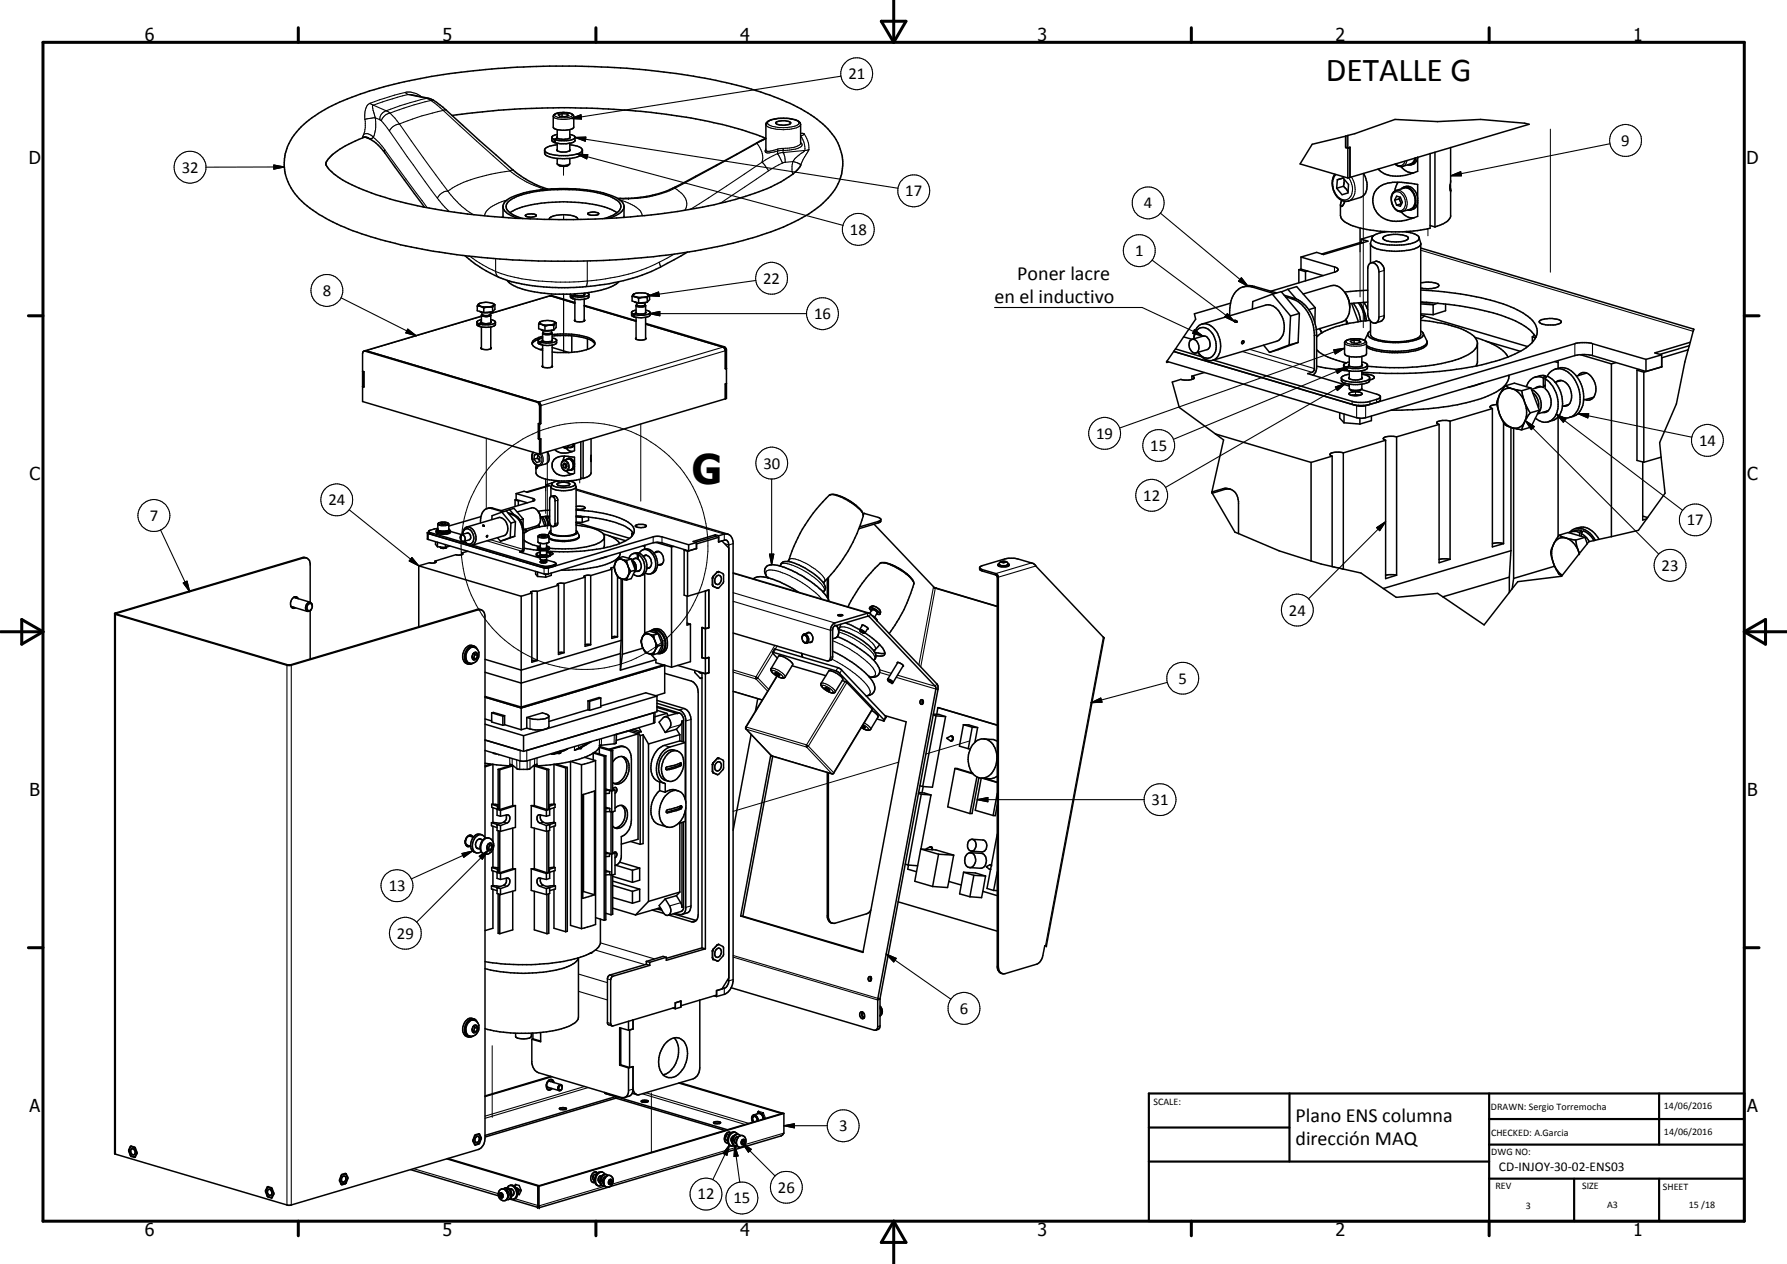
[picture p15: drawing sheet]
<svg xmlns="http://www.w3.org/2000/svg" width="420mm" height="297mm" viewBox="0 0 420 297" stroke-linecap="round" stroke-linejoin="round" font-family="sans-serif">
<defs><g id="words">
<text font-size="9.6" x="162.7" y="113.7">G</text>
<text font-size="7.9" x="311.7" y="19.1">DETALLE G</text>
<g font-size="4.7">
<text x="239.1" y="65.7">Poner lacre</text>
<text x="233.8" y="71.1">en el inductivo</text>
<text x="304.6" y="263.7">Plano ENS columna</text>
<text x="304.6" y="269.1">dirección MAQ</text>
</g>
<g font-size="4.2">
<text x="34" y="9.6">6</text>
<text x="104" y="9.6">5</text>
<text x="174" y="9.6">4</text>
<text x="244" y="9.6">3</text>
<text x="314" y="9.6">2</text>
<text x="384" y="9.6">1</text>
<text x="6.8" y="38.7">D</text>
<text x="410.6" y="38.7">D</text>
<text x="7" y="112.9">C</text>
<text x="410.8" y="112.9">C</text>
<text x="7" y="187.1">B</text>
<text x="410.8" y="187.1">B</text>
<text x="7" y="261.4">A</text>
<text x="410.8" y="261.4">A</text>
<text x="34" y="290.4">6</text>
<text x="104" y="290.4">5</text>
<text x="174" y="290.4">4</text>
<text x="244" y="290.4">3</text>
<text x="314" y="290.4">2</text>
<text x="384" y="290.4">1</text>
</g>
<g font-size="3.9">
<text x="199.5" y="18.6">21</text>
<text x="381.2" y="34.3">9</text>
<text x="42.7" y="40.6">32</text>
<text x="212.8" y="46.1">17</text>
<text x="269" y="48.9">4</text>
<text x="199.8" y="55.2">18</text>
<text x="266.9" y="60.2">1</text>
<text x="75.9" y="69.6">8</text>
<text x="179.4" y="66.7">22</text>
<text x="191.4" y="75">16</text>
<text x="257.8" y="103.2">19</text>
<text x="270.5" y="106">15</text>
<text x="399.5" y="104.8">14</text>
<text x="179.5" y="110.2">30</text>
<text x="77.2" y="118.7">24</text>
<text x="268.8" y="117.7">12</text>
<text x="35.2" y="122.4">7</text>
<text x="396.6" y="123.5">17</text>
<text x="390.6" y="134.2">23</text>
<text x="303" y="144.7">24</text>
<text x="277.1" y="160.7">5</text>
<text x="270.8" y="189.2">31</text>
<text x="91.4" y="209.4">13</text>
<text x="93.3" y="220.6">29</text>
<text x="225.7" y="238.3">6</text>
<text x="197.3" y="265.8">3</text>
<text x="164" y="281.9">12</text>
<text x="182.9" y="280.3">26</text>
<text x="172.5" y="282.8">15</text>
</g>
<text font-size="3.1" x="352.4" y="275.2">CD-INJOY-30-02-ENS03</text>
<g font-size="2.4">
<text x="271.2" y="259.7">SCALE:</text>
<text x="350.6" y="260.8">DRAWN: Sergio Torremocha</text>
<text x="391.2" y="260.6">14/06/2016</text>
<text x="350.6" y="267">CHECKED: A.Garcia</text>
<text x="391.2" y="266.7">14/06/2016</text>
<text x="350.6" y="271.4">DWG NO:</text>
<text x="351.6" y="279.3">REV</text>
<text x="372" y="279.4">SIZE</text>
<text x="391" y="279.6">SHEET</text>
<text x="358.7" y="284.1">3</text>
<text x="377.9" y="283.8">A3</text>
<text x="397.1" y="283.8">15 /18</text>
</g>
</g></defs>
<g fill="none" stroke="#000" stroke-width=".24">
<path d="M132.5 39.1v2.1M132.5 39.1v.4M364.5 30.4v33.6M132.5 51.1v.5M132.5 50.4v1.2M319.8 53.6v16.2M320.5 40.8v36.2M335.7 53.8v1.6M132.5 69.1v13.7M150.7 99.7v18.1M318.7 91.9v1M114.3 103v16.6"/>
<path d="M128.3 112.6v8M128.7 106.2v18.1M136.3 112.6v.9M127.8 131.7v.5M211.3 179.1l-38.9 11.6M227.9 174.2l-10.2 3M109.5 197.4h.1M203 238.5l-.4 .1M115.7 245.7v16.9M153.2 256.8v14M122.3 279.6l-.3 .1M139.3 276.5l.1 .1"/>
<circle cx="137.5" cy="128.3" r="29"/>
</g>
<g fill="none" stroke="#000" stroke-width=".35">
<path d="M70.8 29.8a33.2 33.2 0 0 1 10.9-6.6 121.2 121.2 0 0 1 33.9-7 200.5 200.5 0 0 1 39.1 .6 113.3 113.3 0 0 1 29.2 6.7 28.2 28.2 0 0 1 12.3 8.6 11.2 11.2 0 0 1-1.5 14.4 33.2 33.2 0 0 1-12.4 7.6 120.4 120.4 0 0 1-31.5 6.5 203.4 203.4 0 0 1-31.7 .4 131.3 131.3 0 0 1-37.1-7.2 31 31 0 0 1-12.7-8.3 11.3 11.3 0 0 1 1.5-15.7zM96.8 22.3l4.5 .9 1.3 .8 2.2 1.8 11.9 10.7a33.1 33.1 0 0 0 8.4 6.4l1.5 .8 2.2 .7M106.2 27.1l1.2-.1a211.1 211.1 0 0 1 21.4-1.6h1.3a187.6 187.6 0 0 1 23 1 106.8 106.8 0 0 1 26.9 6.1M128 35.3a4.2 4.2 0 0 0 3.5 1.3h2a4.6 4.6 0 0 0 3.4-1.1v-.2M129.7 32.3l.1 .8 .7 .4M129.7 32.3l.5 .4M130.2 32.7l.3 .8M130.2 27a4.7 4.7 0 0 1 4.6 .1l.1 2.8a2.94 2.94 0 0 1-2.8 .7l-1-.1a1.03 1.03 0 0 1-1-.6v-2.6zM130.6 33.5h-.1M131 34a3.4 3.4 0 0 0-3 1.2v.8a2.2 2.2 0 0 0 2.2 1.1l2.5 .2a6.5 6.5 0 0 0 4.1-1l.1-.2a1.44 1.44 0 0 0-1.6-1.9l-1.3-.2M131 35.1a.54 .54 0 0 0 .7 .6h1.5l.7-.2 .1-.4M131 32.1l.1 .4"/>
<path d="M131 31.6l-1 .3-.3 .4M131 37.2v1.3a2.99 2.99 0 0 0 2.8 .1M131 30.5v1.9M131 33.7v1.7M131.1 32.5v.1M131.1 32.5l-.9 .2M132.2 26.7l-.9 .3 .3 .3 1.2 .1 .9-.2-.3-.4M132.2 26.7l1.2 .1M132.2 26.7v.7M133.4 26.8v.5M133.9 32.5l-1.4 .3-1.3-.2-.8 .2M134 32.1l-.1 .4"/>
<path d="M134 31.6l1.1 .4 .1 1.1a2.34 2.34 0 0 1-1.9 .7h-1.6l-1.1-.2-.2-.8M134 37.2v1.3a2.17 2.17 0 0 1-2.9 .1M134 30.5v1.9M134 33.7v1.7M135.2 32.4l-.4 .3-1.6 .4h-1.6l-1.2-.3M180.1 32.5l-1.6 .7a314.6 314.6 0 0 1-22.3 11.9 28.9 28.9 0 0 1-10.4 1.5h-.6M182.5 28.7a4.3 4.3 0 0 1 2.9-.2l.5 .3v.2a3.5 3.5 0 0 1-3.5 0zM188.2 33.7v-4.4a2.17 2.17 0 0 0-2.2-1.4l-1.8-.1-1.8 .1a2.17 2.17 0 0 0-2.3 1.4v5.9M188.3 38.7a4.4 4.4 0 0 1-1.8 2.2 45.8 45.8 0 0 1-16 6.6 175.4 175.4 0 0 1-55.8 3.3 117 117 0 0 1-24.1-4.4 37.7 37.7 0 0 1-12.2-5.6l-.7-.7a1.87 1.87 0 0 1-1-2.1l.2-.2a9 9 0 0 1 3-2.7 21.6 21.6 0 0 1 6-2.8 8.5 8.5 0 0 1 4.6 3.6l9.3 12.8M316.4 34.6l.5 .2 .5-.2v7.1M316.4 32v2.7M316.4 32l-7.9 1.9-2.8 4.6 11.2 3.3"/>
<path d="M316.4 34.7h.1M316.4 34.7l.5 .1 .5-.1h-.1M316.9 31.8l1.6-.4 9.5-3.3 10 .5 10.1-.5 10.4 .9 1 .2-42.1 12.5M316.9 31.8l-.5 .2M316.9 31.8v10M329.4 39.2a3.3 3.3 0 0 0 3 1.4M331.7 38.7a1.91 1.91 0 0 0 1.6-1.7v3.3a9.9 9.9 0 0 1-7.9 .5l-1.3-1.1M331.7 38.7l-.8 .1M332.7 37.1l-.3 .9-.6 .5-2 .6h-1l-.8-.6M332.9 37.1l-.5 1.2-.7 .4M336.2 36.1v17.5a34.9 34.9 0 0 1-18.7-.7 3.3 3.3 0 0 1-2.3-2.2v-2.5M337.4 35.8v17.5"/>
<path d="M341.1 34.7l-.1 10M118.3 51.1v-2.8a4.7 4.7 0 0 1 3.5-2.5 39.8 39.8 0 0 1 22 .2 4.2 4.2 0 0 1 2.9 2.3v2.8M118.3 48.8a4.2 4.2 0 0 0 2.8 2.3l.6 .2M119.9 50a13.3 13.3 0 0 1 6.5-2.1 34.3 34.3 0 0 1 16.9 1.2l1.8 .9M122.9 51.4a5.8 5.8 0 0 1-3.8-2.4 2.26 2.26 0 0 1 1.8-2.5 18.8 18.8 0 0 1 5.9-1.6 38.2 38.2 0 0 1 16.2 1.1 4.9 4.9 0 0 1 3 2.2l-.1 .8a5.3 5.3 0 0 1-3.9 2.4M123.5 50.6l.9-.3a1.81 1.81 0 0 1 1.7 .4l-1.2 .4-1-.2zM129.2 51.6l-.1-.2a3.5 3.5 0 0 1 2.9-.9 5.2 5.2 0 0 1 3.8 .8v.3M138.2 50.1a2.1 2.1 0 0 1 2.5 .2l-.4 .2-1.3 .1-.8-.3zM146.7 48.8a4.2 4.2 0 0 1-2.9 2.3l-.6 .2M161.7 59.2a55.7 55.7 0 0 1-12.9 6.2 55.9 55.9 0 0 1-29 .6 28.7 28.7 0 0 1-10.5-5.9M314.4 42.2l1.4-.4 1.3 1.5-.2 2-1.4 .5-1.2-1.6zM315.5 47.1l-.3 1v.3a.46 .46 0 0 0 .5 0 .46 .46 0 0 0 .2-.5l.3-.6"/>
<path d="M315.9 43.8l-1.6 .4M315.9 43.8l1 1.2M316 42.1l-.1 1.7M317.4 41.7l-.5 .1M320 56.2l1.6 .5-10.4 3.1-1.6-.5-3.7 1.1M320 56.2v.7M320.4 57.1l-.4-.2-9.2 2.8M320.6 40.8a4.5 4.5 0 0 1 .1 5.1l-.8 .5-2.8 .8a3.4 3.4 0 0 1-3.8-3.1v-1.7l.5-1.5M322.2 57.3a3.1 3.1 0 0 0 2.8 1.5 16.6 16.6 0 0 0 8.3-.6l.7-.7M322.6 55.8l-.4 1.3v4.7M323 55.4l-3 .8M325.3 55.7a6.4 6.4 0 0 1 5.8 .1v.2a2.93 2.93 0 0 1-2.7 .9h-.4a2.87 2.87 0 0 1-2.8-1z"/>
<path d="M326.1 54.4a5.7 5.7 0 0 0-3.3 1.1l-.1 .8 .8 .6a12.8 12.8 0 0 0 5.5 .7 6.8 6.8 0 0 0 4.6-1.3l.1-.3a1.57 1.57 0 0 0-1.6-1.2l-1.9-.4M327.6 45.2l.6-.5 1.9-.5a2.29 2.29 0 0 1 2.5 2.2 2.32 2.32 0 0 1-1 2.7l-1.8 .6a1.86 1.86 0 0 1-2-.9 3.2 3.2 0 0 1-.2-3.6zM327.9 47l.5-.9 .9 .3 .4 1.1-.4 1-.9-.3M327.9 47l.5 1.2M328.7 42.8l-.8 2.1M329 46.7l.4 1.2M329 46.7l-1.1 .3M329.2 46.4l-.2 .3M329.4 47.9h.1M329.4 47.9l-1 .3M329.4 44.4a1.74 1.74 0 0 1 2.7 .5 3.2 3.2 0 0 1-.1 4.3l-.2 .1M329.4 49.8l1.6 1.2 1.4 .2"/>
<path d="M330.1 44a2.36 2.36 0 0 1 3.1 2 2.37 2.37 0 0 1-2 3.4h-.3M333.3 46.7v-3.4a16.9 16.9 0 0 0-7.5-.1 4.3 4.3 0 0 0-3 3.7 4.3 4.3 0 0 0 2.2 4.2 7.9 7.9 0 0 0 6.8 .3l1.5-.6v-3.3M333.7 55.8l.3 1.3v21.6a4.3 4.3 0 0 1-3.3 1.4 17.1 17.1 0 0 1-7.1-.4l-.9-.4-.5-.6v-3.3M334 58.3l64.2 19-1 3.9M336.2 53l1.2 .3M341 43.4l.1 7.5a4.1 4.1 0 0 1-3.2 2.2l-.5 .2M341 44.8h.1M112.1 75.7l.4 .4M112.2 71.9h.6M112.2 71.9v1.1l1.5 .4M112.5 76.1l.2 .6M112.5 71.5v.3l.7 .3"/>
<path d="M112.5 71.5l-.3 .4M112.6 71.4l-.1 .1M112.6 71.4l.4-.2a4.9 4.9 0 0 1 2.8 .1l.6 .3M112.7 71.3l-.1 .1M112.8 73.2l.9 .2M112.8 76.7h-.1M113.2 75.8v.1M113.2 74.3l-27.4 8.1M113.2 75.8l-.7 .3M113.2 75.1l-.8 .3-.3 .2 .1 .9 .5 .2M113.2 75.6v.2M113.2 74.1a2.1 2.1 0 0 0 2.1 .2l.1-.2"/>
<path d="M113.2 74v1.9M113.2 76.8v5.2M113.2 72.1l.5 .3M113.2 72.1l2.6 .1M113.3 73.4v.5l.6 .3 1.3-.2 .1-.6M113.3 73.8l-.1 .2M113.7 72.4v1M115.3 73.8l.1 .2M115.4 75.1l1 .4 .1 .7a2.79 2.79 0 0 1-2.7 .7 .9 .9 0 0 1-1.2-.8M115.4 75.6l.1 .1a1.72 1.72 0 0 1-2 .2l-.9 .2M115.4 74v1.8M115.4 76.8v5.2"/>
<path d="M115.6 73.3l-1.9 .1M115.8 72.2v1.1M115.8 73.3l-2.1 .1M115.9 71.3l.3 .4M116.1 71.8l-2.4 .6M116.1 71.8l-.3 .4M116.2 71.7l-.1 .1M116.4 71.6l-.2 .1M116.4 71.6v1.1l-.6 .6M116.5 75.8l-.2 .2a5.8 5.8 0 0 1-3.5 .2l-.2-.1M119.2 65.9a9.7 9.7 0 0 0 5.7 2.6l4.8 .6h4.4a23.9 23.9 0 0 0 10.8-2.4l.6-.5M126.6 76.2h.8"/>
<path d="M126.6 76.2v1.1l1.5 .4M126.8 75.8l-.2 .4M126.9 75.8v.2l.5 .2M126.9 75.7l-.1 .1M127.2 77.4l.9 .3M127.2 75.6l-.3 .1M127.2 75.6l1-.2a2.95 2.95 0 0 1 2.3 .4v.1M127.4 76.2l.7 .4M127.6 79.4l-1 .4-.1 .8 .6 .3M127.6 79.4a3.5 3.5 0 0 0-2.5 1.5M127.6 79a3.1 3.1 0 0 0-2.5 1.6l.1 .4a3.6 3.6 0 0 0 2.4 1.3M127.6 79.8v.3l-.7 .2"/>
<path d="M127.6 78.4l.7 .3 1-.1 .5-.2M127.7 78.1l-.1 2.1M127.7 77.6v.5M128.1 76.6v1.1M129.3 69.5l5.9 1.7M129.3 69.5l-14 4.2M129.3 69.5h.4l5.5 1.6M129.7 78.1l.1 .3M129.7 77.6v.6l-.3 .2h-1.5l-.2-.3M129.8 78.4v1.7M129.8 79a19.1 19.1 0 0 1 9.4 1.1l.7 .8M129.8 78.6a17.1 17.1 0 0 1 9.5 1.2 .91 .91 0 0 1 .2 1.6 11.5 11.5 0 0 1-5.7 1.4"/>
<path d="M129.8 79.4l.8 .2 .3 .3M129.8 79.8l.1 .1M130 77.6l-1.9 .1M130.2 76.5l-.8-.1-1.3 .2M130.2 76.5v1.1M130.2 77.6l-2.1 .1M130.2 75.6l.6 .3M130.5 76l-.3 .5M130.5 75.9l-.3 .3-1 .2-1.8-.2M130.8 75.9h-.3M130.8 75.9v1.1l-.6 .6M130.9 79.9a1.77 1.77 0 0 1-2 .7l-1.9-.2"/>
<path d="M130.9 80l-.1 .8-.9 .3M134.1 69.2l.3 .3M134.1 69.1l.1 .8 .5 .3M134.4 78.9v3.9M134.4 69.5l.3 .7M134.6 69.6l.2 .6 .3 .1M134.8 70.1l-.1 .1M135.1 69.1l.1 .2zM135.2 75.1l-.1 .3a2.72 2.72 0 0 0 2.3 0M135.2 69.3v.1M135.2 69.3l-.8 .2M135.2 70.3v5.1"/>
<path d="M137.4 75.1l.1 .1-.1 .2M137.4 69.3l-.5 .2-1.6-.1-.7 .2M137.4 71.9l12.2 3.6M137.4 71.8l12.2 3.6M137.4 69l.1 .2-.1 .1M137.4 68.9v.4M137.4 70.3v5.1M138 68.8l.5 .3v.7a4.1 4.1 0 0 1-3.4 .5M138.1 79.6v2.5M138.5 69.2l-.5 .4-1.5 .2-1.9-.2M148.5 73.5l.3 .3M148.6 69.7h.8"/>
<path d="M148.6 69.7v1l1.5 .5M148.8 73.8l.2 .7M149 69.1l-.1 .4 .5 .2M149 69.1h.1M149.1 70.9l.5 .2M149.2 74.4l-.2 .1M149.4 69.7l2.8 .3M149.4 69.7l.7 .4M149.6 72.9l-.8 .2-.3 .3v.7l.5 .4M149.6 79.7l.8 .2 1.4-.2M149.6 79.4l-.2 .1 .2 .2M149.6 74.6v5.1"/>
<path d="M149.6 73.3v.3l-.8 .2M149.6 71.9l.7 .2h1l.5-.2M149.6 71.1l.5 .1M149.7 71.6l-.1 2.1M149.7 71.1l.1 .7 .7 .1 1.2-.2v-.6M150.1 70.1v1.1M150.9 69.9l-.8 .2M151.7 71.6l.1 2M151.8 73.6l-.6 .2-1.5-.1-.7 .1M151.8 76l18.7 5.7 .3 .5v11.4l-.3 .1M151.8 76.2l18.4 5.5 .3 .7v4.3M151.8 79.4v.3"/>
<path d="M151.8 72.9l1 .4 .1 .7-.3 .3a5.8 5.8 0 0 1-3.4 .2l-.2-.7M151.8 73.3v.3M151.8 74.6v5.1M152 71l-1.1 .2h-.8M152.2 70v1M152.2 71l-2.1 .2M152.2 69.1h.1M152.3 69.1l.2 .1M152.5 69.5l-1.3 .4M152.5 69.2l-.8-.3-1.5-.1a1.26 1.26 0 0 0-1.6 .9M152.5 69.5l-.3 .5M152.5 69.2l.2 .1"/>
<path d="M152.5 69.2v.3M152.7 69.3h.1M152.7 69.3l-.2 .2M152.7 69.3v1.1l-.5 .6M152.9 73.5l-.1 .2a5.2 5.2 0 0 1-3.5 .3l-.3-.2M278.3 79.2l-1.9 2.8M278.3 79.2l2 .6M280.2 79.8l2.7-.8a1.83 1.83 0 0 1 1.5 2.5l-.4 .6-2.8 .8M280.7 79.2a2.19 2.19 0 0 1 1.8-2.2 2.19 2.19 0 0 1 2.4 1.2 4.4 4.4 0 0 1 .2 5.5 2.32 2.32 0 0 1-3.4-.9 3.2 3.2 0 0 0 3.4 1.9M282.6 76.2l14.9-4.5a3.8 3.8 0 0 1 3.9 2.7 4.5 4.5 0 0 1-1 5.7l-15.3 4.6M282.6 76.2a3.8 3.8 0 0 1 4.1 3.1 4.4 4.4 0 0 1-.9 5.1l-.7 .3M282.6 76.2a3.2 3.2 0 0 0-1.9 3.4"/>
<path d="M289.3 71.2l-8.5 2.5 .3 1.3-2.8 4.2M290.2 75.3h.1M290.3 75.3l.3 .1 .3 .3h-.5l-.2-.2zM292.3 67.4l.5-.1a2.95 2.95 0 0 1 2.1 0l5.3 1.5M299.2 69.1l-4.7 1.8v1.7M299.2 69.1l4.2 5.2M299.2 69.1l2-.6 4.3 5.2M299.6 69l-5.2-1.6a3.9 3.9 0 0 0-4.9 3.3l-.3 1.6-.1 1.9M302 69.4l2.8 .8M302.3 69.8a8.4 8.4 0 0 1 6.4 6.5l.3 1.9v8.6l-.5 .7-1 .3 9.7 2.9M302.8 68l1.9 2.2M302.8 68l2.1-.6 4.3 4.9"/>
<path d="M302.8 68l-1.5 .6M303.4 74.3l-.3 6.8M304.8 70.2a9.2 9.2 0 0 1 4.7 7.3M305.4 63.4v3.1M305.4 63.4l1.5 .4M305.5 73.7l-.3 6.8M305.5 73.7l-2.1 .6M305.9 60.4l8.4 2.5 .3 .5-.8 .6-15.1 4.5M305.9 63.2l5.2 1.6M305.9 60.4v2.8M305.9 63.2l-.5 .2M306.4 69.1l6.6-2a3.5 3.5 0 0 1 3.6 2.3 5 5 0 0 1-.5 6l-6.6 2.1"/>
<path d="M306.9 63.8v2.2M307.5 63.7l-.6 .1M309.2 72.3l-.1 3.5M309.2 72.3l-1.5 .5M309.5 77.5l.1 9-.3 1-.7 .6M310.3 77.2l.2 .6M310.5 77.8l.3 .4M310.5 77.8l.3 .5M316.3 68.9a5.5 5.5 0 0 1 1.1 3.4M316.4 75.1l.2 1M316.5 75.1l.5 1M317.8 71.3l1.6 4.3"/>
<path d="M318.2 71.3a7.7 7.7 0 0 1 1.7 4.3M318.4 79.9l-.9 .3 .3 .4 1.3 .1 .8-.3-.3-.3M318.4 79.9l1.2 .2M318.4 79.9v.7M319.4 71.2a7.7 7.7 0 0 1 1.6 4.2M319.7 71.1l.9 1.5 .7 2.8M320.7 71.1l.9 1.7M321.6 71l-4.3 .4M321.6 68.2l-5.4 .4M321.7 78.3a1.13 1.13 0 0 0 1.1 1.4 17.1 17.1 0 0 0 11-.2l.7-.5 .2-.3-.1-.4M321.7 78.3l-.9 1.7M321.9 62.1a1.28 1.28 0 0 1 1.4-.2 1.28 1.28 0 0 1 .8 1.1l.1 .9v10.6a1.13 1.13 0 0 1-.6 1.3 1.13 1.13 0 0 1-1.4-.3l-.6-1.5v-11.1z"/>
<path d="M322.1 75.3l-2 .2a26.2 26.2 0 0 0-9.9 3.1l-.6 .6M322.2 77.8l-.5 .5M322.4 61.8l1.1-.4a2.15 2.15 0 0 1 1.9 1.8v11.2l-.5 1-1.5 .5M334 66.5a5.9 5.9 0 0 1 4.2 .3l.1 .3a3.3 3.3 0 0 1-2.8 .8l-1.5-.2M334 68.2a65.9 65.9 0 0 1 22 4.2 8.5 8.5 0 0 1 5.3 4.8l.1 1.3-.3 .8M334 74h.2M334 71.4l3 .2M334 73.7l3 .3M334 75.3l1.1 .1a28 28 0 0 1 10.6 3l1 .8 .7 1.3v4.7l-.4 .8M334 77.8l.6 .5M334.2 74l-.2 .2M334.2 74l25 7.4"/>
<path d="M334.2 74l-.1 .1M334.6 78.3l.8 1.7a1.25 1.25 0 0 1-1.1 1.5 18.8 18.8 0 0 1-12.7-.1l-.3-.2M334.9 74.3l-.9 .6M336.5 71.1l-2.5-.1a64.5 64.5 0 0 1 22.4 4.4 9.8 9.8 0 0 1 4.7 3.9M337 71.6v2.4M338.1 71.2l-1.1 .4M339.9 71.5v1.5l-2.9 1M346.8 79.3a13.3 13.3 0 0 1 7.6 4.2l.1 .4M360.3 79.2l.7 .2M360.3 79.2v1.2M360.8 78.7l-.5 .5M361.1 79.3a10.8 10.8 0 0 1-5.8 4.3 62.6 62.6 0 0 1-19.6 3.9l-9.9 .3-5.6-.3"/>
<path d="M362 75.4a5.3 5.3 0 0 1 4.1-.4l.5 .2a.45 .45 0 0 1 .5 .5 .45 .45 0 0 1-.5 .4l-1.3 .3h-1.5a1.94 1.94 0 0 1-1.9-.8zM85.2 87.2l.3 .1v3.6l-.2-.1M85.2 87.3h.1M85.5 82.5l41 12.1 .4 .8v11.3M85.8 82.4l40.9 12.1 .4 .6v4.5M85.8 82.4l-.4 .2-.2 .5v11.3l41.7 12.3M113.2 81.7l-.1 .1a2.48 2.48 0 0 0 2.3 .2M115.4 81.7h.1l-.1 .3M126.5 80l.4 .3M126.6 99.6h.1M126.9 99.7l-.3-.2v3.6M126.9 80.3l.2 .6"/>
<path d="M127 80.4l.2 .6 .3 .1M127.1 99.6h.1M127.1 80.9h.1M127.1 99.6l-.2 .1M127.1 99.5l-.2 .1M127.5 81.1l1.1 .1 1.3-.1M127.6 82l-.7 .2M127.6 85.9l-.1 .2 .1 .1M127.6 81.1v5.1M129.8 81.1v5.1M129.8 85.9l.1 .2a2.8 2.8 0 0 1-2.3 .1M129.8 82.7l4 .1"/>
<path d="M129.8 81.7l4 1.1M129.9 80.1l-.4 .2-1.8-.1-.7 .2M170.5 90.2v3.5M170.5 93.7l-43.4 12.9M170.8 86.6l-.3 .1M170.8 90.2l-.3 .1M170.8 90.1l-.3 .1M274.4 84.9l45.3 13.4M274.4 84.9v.3l.3-.2M276 82.6l-1.6 2.3M276 82.6l43.7 12.9 1.4-.2 49.5-14.7 1.1-.1 2.4 .1 12.9 3.9M276.4 82l-.4 .6"/>
<path d="M276.4 82l6.1 1.8M279.9 80a1.18 1.18 0 0 1 1.9 .9 1.29 1.29 0 0 1-1.1 2 2.1 2.1 0 0 1-.8-2.9zM280.2 88.4l.5 .2v.3a4.2 4.2 0 0 1-3 .3l-2.1 .6 1.7 6 10.4 7.6-2.8 12.2M280.2 88.4v.8M283.2 87.5l-3 .9M285.3 84.6l32.6 9.7a8 8 0 0 0 4.2 0l1.9-.5 .6-.5M292.1 80.1h.2a.33 .33 0 0 1 .1 .5 .33 .33 0 0 1-.5 0zM297.1 81.1l1.4 1.7M303.1 81.1l-4.6 1.7M305.2 80.5l-6.7 2.3M305.2 80.5l-2.1 .6M309.6 86.1l7.6 1.1"/>
<path d="M309.6 82.2a13.2 13.2 0 0 0 6.2 2.9l.8 .2M315 97v1.3l1 1.1M315.9 85.9l.5 .4M316 97.3v2.1M316 99.4l3.7 .3M316.3 80.2l1.3-.5h2a1.73 1.73 0 0 1 1.7 .9v2.5a3.4 3.4 0 0 1-3.1 .8 1.9 1.9 0 0 1-2.1-.8v-2.7zM316.4 86.3l.2 .7M316.6 86.3a.73 .73 0 0 0 .9 .9l2.7-.1M316.8 87h-.2M317.2 92.5a2.92 2.92 0 0 1 3.1 0 2.79 2.79 0 0 1-3.2 0zM317.2 90.3v1l.5 .5a2.21 2.21 0 0 0 2.4-.4M317.2 87.9l-1.3 .4a.56 .56 0 0 0-.5 .6 .56 .56 0 0 0 .6 .5 7.6 7.6 0 0 0 6-.3v-.2"/>
<path d="M317.2 85.1l-1.3 .6v.8l.7 .5M317.2 85.6l-.1 .2 .2 .2M317.2 88.6l-.1 .2a1.5 1.5 0 0 0 1.6 .5l1.5-.3M317.2 83.7v2.3M317.2 87.1v1.9M317.3 86v.1M317.3 86l-.9 .3M317.7 92.9h2M319.6 80.1v.4M319.7 98.3v1.4M320 91.5l4.4 1.4 .2 .3-.1 .9a5.8 5.8 0 0 1-2.7 1l-2 .2-1.9-.3M320.2 86a4.6 4.6 0 0 1-2.8 .1l-.8 .2"/>
<path d="M320.2 88.6l.1 .2-.1 .2M320.2 90.3v1.1a3.4 3.4 0 0 1-2.8 .1M320.2 87.9h.8a2.06 2.06 0 0 1 2.1 .8l-.5 .5-.6 .1M320.2 85.1l.6 .1 .7 .4-.1 1.1-1.2 .4M320.2 85.6l.1 .3-.1 .1M320.2 87.9l1.7 .6 .1 1a5.4 5.4 0 0 1-4.2 .8 2.96 2.96 0 0 1-2.4-.8v-.7M320.2 83.7v2.3M320.2 87.1v1.9M321.5 85.9l-.7 .5-1.3 .2h-1.6l-1.3-.3M322.4 97.8v1l-2.7 .9M335.6 80.3a1.63 1.63 0 0 1-1.4 1.7 20.1 20.1 0 0 1-12.3-.1l-.6-.4M338.4 99.7v32.5l2.5-.8"/>
<path d="M338.4 99.7l-10 3M340.9 99l-1.7-.2a1.24 1.24 0 0 0-1.4 .6l.6 .3M340.9 99v32.4M347.4 80.8a4.4 4.4 0 0 1-3.2 3 38.4 38.4 0 0 1-14.2 2.6h-3.2l-5.3-.3M347.8 90.3l-2.6 .7M349.5 80.2l8 2.3M350.9 96v32.5l2.6-.7M350.9 96l-10 3M352 95.1h-.3a1.24 1.24 0 0 0-1.4 .6l.6 .3M352.6 92.8a4.1 4.1 0 0 0-.2 3.9l.2 .7M352.6 92.8a5.9 5.9 0 0 0 0 4.6M352.6 97.4l.5 1.2a2.91 2.91 0 0 0 2.4 1.9"/>
<path d="M352.6 97.4a5 5 0 0 0 2.9 3.1M353.5 99.3v28.5M353.9 90.7l-1.3 2.1M353.9 90.7l1.6 .7M353.9 90.7l2.2-.7 3.8 1.2M354.8 88.2a3.8 3.8 0 0 1-1.9 3.2 31.8 31.8 0 0 1-13.5 4.2 85.3 85.3 0 0 1-12.3 .8M355.5 91.4a6.1 6.1 0 0 1 2.8 8.2l-.5 1.4M355.5 91.4l2.3 .4M355.5 91.4a2.4 2.4 0 0 0-2.9 1.4M357.8 91.8l.1 .4a11.2 11.2 0 0 0 1.9 4.8M359.8 97l-1.1 1.6a2.64 2.64 0 0 1-2.8 2M359.9 91.2l2 5.2"/>
<path d="M359.9 91.2l-2.1 .6M360.1 91.7a3.4 3.4 0 0 1 1.4 5.5M360.4 92.3a3.5 3.5 0 0 1 1.3 3.5M361.9 96.4l-2 4-2.1 .6M361.9 96.4l-2.1 .6M362.2 90.8l-.2 .1M362.3 90.8l-2.2 .7M362.9 88.8v2.3M362.9 88.8a2.91 2.91 0 0 0-4.1 2M362.9 91.1l-.9-.3-1 .4M363.3 90.6l-.4 .5M363.3 88.3v3a4.2 4.2 0 0 1 .9 5 1.52 1.52 0 0 1-1.6 .6"/>
<path d="M363.3 88.3l-.4 .5M363.3 88.3h-1.3l-1.1 .3M363.7 96.6h.2M364 96.5l-2.5 .8M365.5 85l.8 .2M365.7 86.7a4.1 4.1 0 0 1 5.2 2 7.5 7.5 0 0 1 .6 7.9 3.3 3.3 0 0 1-2.5 1.5M365.7 86.7a4.7 4.7 0 0 1 4.9 3.2 7.2 7.2 0 0 1-.2 7.3 2.89 2.89 0 0 1-3.8 .5M365.7 86.7l-1.1 .7-.8 1M365.9 89.8a2 2 0 0 1 3 1 3.7 3.7 0 0 1-.2 4.4l-1.1 .3M366.3 84.8v1.8M366.3 98a6.3 6.3 0 0 0 .2-6.9l-1.2-1.7-1.2-.8-.3-.2-.5 .6a6.9 6.9 0 0 1 2.1 9.2 2.9 2.9 0 0 1-4.4 .1M366.3 98v28.1"/>
<path d="M366.3 98l-.8 .7-1.5 .4M366.9 89.4l-.2 .1M367.1 89.4l-1.4 .4M368.4 95.2h.2M368.8 95.1l-1.4 .4M371 88.3a1.86 1.86 0 0 1 3.1 .2 4.1 4.1 0 0 1 .3 5.1l-.2 .2a1.54 1.54 0 0 1-1.5 .1M371.6 83.4l7.3 2.1M373 87.7l-2.3 .7M374.7 93.3l-2.4 .7M378.9 85.5v40.6M379.9 85.2l-1 .3M384.9 87v21.2l1.6 .4"/>
<path d="M384.9 87l1.6 .5M385.4 86.8l-.5 .2M386.5 87.5v21.1M387 87.3l-12.9-3.8-2.8-.1-50.2 14.8-1.4 .1M387 84.5v2.8M390.7 83.4v2.8l-3.7 1.1M390.7 83.4l-3.7 1.1M390.7 84.1h.1M390.7 86.2h.1M390.7 86.2l-4.2 1.3M396.9 82.2l-.8 2.8-1.9 9.9-4 9.1 .4 3.4M396.9 82.2l-6.2 1.9"/>
<path d="M397.2 81.2l-.3 1M397.2 81.2l-6.9 2.1M397.4 80.4l-8.3 2.5 1.6 .5M114.8 119.4l-.2 .1M115 119.4l3.3 .9M119.8 119.8l1 1.1M119.8 119.8l1.1-.3 2.1 2.5M119.8 119.8l-.7 .3M121.1 117.5v1.5M121.1 117.5l.8 .2M121.4 116l3.9 1.1 .4 .4-.2 .2-7.7 2.3M121.4 117.4l2.6 .8"/>
<path d="M121.4 116v1.4M121.4 117.4l-.3 .1M121.9 117.7v1.1M122.2 117.6l-.3 .1M125.6 106.9l.7-.2 .6 .8v1l-.7 .2-.7-.8M125.6 106.9l-.1 1M126.3 106.7l-.7 .2M126.4 107.7l-.9 .2M126.4 107.7l.5 .6M126.4 106.8v.9M126.5 109.4l-.2 .6h-.3M126.6 103.1h.5"/>
<path d="M126.6 103.1h.1M127.1 103.1h.1M127.1 103.1v3.5M127.1 106.6l-.2 .1M128.4 113.9l.8 .2-5.2 1.6-.8-.3-1.8 .6M128.4 113.9v.4M128.4 114.3l-4.6 1.3M128.4 114.3h.2M128.7 106.2a1.84 1.84 0 0 1-.4 2.8l-1.4 .4a1.98 1.98 0 0 1-1.6-3.1M129.2 119.9l-2.7 .2M129.4 116.8a.73 .73 0 0 1 .7 0 .73 .73 0 0 1 .4 .7v5.7a.6 .6 0 0 1-.7 .5 .6 .6 0 0 1-.5-.6l-.1-6zM129.5 114.5l.1 .1a5.1 5.1 0 0 0 4.1 .6l1.2-.3 .6-.4"/>
<path d="M129.6 116.7a.99 .99 0 0 1 1.5 .7v5.6l-.1 .4-.9 .3M129.9 113.5l-1.5 .4M130.2 108a4.2 4.2 0 0 1 3.7-.7l1.2 .1v3.8a4.4 4.4 0 0 1-4.3 .1 2.28 2.28 0 0 1-.6-3.3zM131 113.7a3.2 3.2 0 0 1 2.7-.2l.2 .3a2.9 2.9 0 0 1-2.9 0zM131.5 113a1.63 1.63 0 0 0-2 1.3v2.4M132.4 109.3l.2 .6M132.8 107.2l-.4 1M132.9 109.1l.2 .6M132.9 109.1l-.5 .2M133 109l-.1 .1M133 109l.3 .6-.3 .4-.4-.1M133 109l-.4-.2-.2 .5"/>
<path d="M133.1 109.7l.1 .1M133.1 110.7a1.66 1.66 0 0 0 1.6 .7M133.1 105.4l.7 .6 .9 .1M133.1 109.7l-.5 .2M133.5 107.8l-.4 .2M133.5 107.8a1.52 1.52 0 0 1 1.3 1.1 1.52 1.52 0 0 1-.5 1.6M133.5 107.8a1.27 1.27 0 0 1 1.6 1.3M133.5 113a1.49 1.49 0 0 1 1.7 .9 5.9 5.9 0 0 1-5.2 .2l-.3-.4M133.9 110.5h.4M133.9 105.2h.4M134.3 105.2l.5-.3 .3-.6v1.6a3.9 3.9 0 0 1-4.6-.2M134.5 104.9l-1.3 .5-.8-.3"/>
<path d="M134.6 104.9l-.3 .3M134.7 104.8l-.1 .1M134.8 104.4l-.1 .3M134.8 104.3l-.1 .5M135.1 109.6l-.3 .6-.5 .3M135.2 113.7l.3 .6v10.8a3.7 3.7 0 0 1-3 .9l-1.6-.2-1.2-.5-.2-1.8M135.5 119.9a27.2 27.2 0 0 1 12.1 2.8 2.12 2.12 0 0 1 .8 3.5 14.7 14.7 0 0 1-6.4 2.6M135.5 119a2.84 2.84 0 0 1 2.1 .3 2.35 2.35 0 0 1-2.1 .3M135.5 114.9l35.6 10.6M136.6 103.8v8.8a19.7 19.7 0 0 1-7.5 .2 3.7 3.7 0 0 1-3.1-1.7l.1-1.8M136.6 112.3l.5 .1M137.1 103.7v8.7"/>
<path d="M138.9 107.4v.7M138.9 108.2h.1M139 103.1v8a2.01 2.01 0 0 1-1.9 1.3M284.9 115.6l.1 .3M285 115.9l5.4 9.2 .8 .3M285 115.9l3.1-.9a2.64 2.64 0 0 1 3.1 2.9v7.5M285.8 102l22.5 6.7M289.3 115a2.21 2.21 0 0 0-1.7-.1l-2.7 .7M308.3 108.7v23.1M313.2 107.2v25.9M313.2 107.2l-4.9 1.5M315.8 106.4a3.3 3.3 0 0 0-3.1 .3v.2l.5 .3"/>
<path d="M315.8 106.4v27.3M325.8 103.5l-10 2.9M325.8 103.5v32.5l2.6-.8M328.4 102.7l-.8-.2-1.8 .2a.42 .42 0 0 0-.6 .4 .42 .42 0 0 0 .6 .4M328.4 102.7v32.5M355.2 100.5v28.9M355.5 100.5l2.3 .5M355.5 100.5l.4 .1M355.9 100.6v35.3M386.2 108.6v13.6l1-.3M390.6 107.4l-4.1 1.2M390.6 107.4l.9 8.5-4.1 5.7"/>
<path d="M72 131.1l-.9-.1-44.1 13.1v127l41.1 12.2 44.4-13.2a2.7 2.7 0 0 0 1.5-2.6v-66.8M98.5 133l24 7.1M98.5 133v14.3M100.5 125.3l27.7 8.2h.7l25.1-7.4 1.6 .1 6.3 1.8M100.8 125.1l-.3 .1 .1 1.5 27.4 8.2h.8l24.9-7.4 1.9 .1 6.3 1.9M100.8 124.9l.2 .2 8.7 2.6M100.8 124.9v.4l.4 .2M102.3 131.9l.2 .1a1.36 1.36 0 0 1-1.5 .2l-2.5 .8M102.3 131.9v.3M102.4 127.3v.6l.5 .6M102.8 124.5l-.1 .1a.55 .55 0 0 0-.1 .6 .55 .55 0 0 0 .6 .3l.9 .1a2.21 2.21 0 0 0 1.8-.5v-.3M102.8 124.5l.3 .2"/>
<path d="M102.8 124.5l.1 .4 .3 .2M102.9 127.4v1.1M102.9 128.5l1.8 .2M102.9 124.2l-1.9 .4-.2 .3M102.9 124.3l-.1 .2M103.1 124.7l.1 .4M103.2 124.7h-.1M103.2 124.7v.1M103.3 125.1h-.1M103.5 128.6l.2 .2 .5 .1 .7-.2M103.5 128.5v.1M104 122.9l-.4 .1 .2 .2h.6l.4-.1-.1-.2"/>
<path d="M104 122.9h.7M104 122.9v.3M104.7 122.9v.2M104.7 128v.7M105 128.6l-.4 .2-1.1-.2M105.5 123.1l-.1 1.5-.8 .2-1.4-.1M105.5 123.1l-.8-.4-1.6 .2-.2 1.6 .3 .2M105.5 123.1h.1M105.5 124.3l.1 .6a2.65 2.65 0 0 1-2.3 .2l-.1-.3M105.6 124.5l.3 .4a3.7 3.7 0 0 1-2.9 .2l-.4-.2M105.6 124.5l-.9 .4-1.5-.1M105.8 128.3l-1.1 .4"/>
<path d="M105.9 124.9l2.7 .7M108.4 125.8l.2-.2a.82 .82 0 0 1 .8 .8 .82 .82 0 0 1-.6 .9 .97 .97 0 0 1-.4-1.5zM108.5 130.4l-1.3-.1-4.9 1.6M108.5 130l.3 .2M108.5 130v.3M108.5 125.6l1.3-.3a.89 .89 0 0 1 .8 .6 .89 .89 0 0 1-.3 1l-1.3 .4M108.8 130.2l-.3 .2M108.8 130.2h.1M109.7 123.9l-.6 .4-.3 1.3a1.15 1.15 0 0 1 .9-1.3 1.15 1.15 0 0 1 1.3 .8 1.73 1.73 0 0 1-.6 2.8l-.7-.3-.4-.4 .7 .7 1 .2M109.7 123.9a2.38 2.38 0 0 1 2.1 3.2l-.4 .8-.4 .2M109.7 123.9l7.5-2.2a2.3 2.3 0 0 1 2.2 2.9l-.2 .6-.5 .6-7.7 2.3M110 129.5l-1.5 .5"/>
<path d="M111 128.1l16.4 4.9a4.1 4.1 0 0 0 3.3-.6M113.1 121.4l-7.6 2.2M113.1 121.5l-.1 1.4M113.5 123.5l.2-.1 .2 .2zM114.5 125.9l.1 .1-.2 .2zM117 126.4l.7 .8M118 120.4l-2.3 .8-.1 .9M118 120.4l2.1 2.5M118 120.4l1-.3 2.2 2.5M118.5 120.2l-2.6-.8a2.23 2.23 0 0 0-2.8 2.1M119.4 120.5a4.3 4.3 0 0 1 3.8 4.6v3.9l-.1 .5-.3 .3M119.6 120.7a4.2 4.2 0 0 1 3.3 4.1v4.4l-.2 .3-.5 .2 4.8 1.4"/>
<path d="M120 126.3l-2.3 .9M120.1 122.9l-.1 3.4M121 126l-3.3 1.2M121 126l-1 .3M121.2 122.6l-.2 3.4M121.2 122.6l-1.1 .3M123 122v1.7M123 122l-.8 .2M123.2 128.8l3.8 .6M123.2 126.9a7.6 7.6 0 0 0 3.5 1.5M123.6 124.4l.2 .5M125 139.4v16.2l1.3-.4"/>
<path d="M125 139.4l-2.5 .7M125.9 134.3v.6l.5 .6M126.1 130.2l.3 .3a4.4 4.4 0 0 0 2.8 0l.2-.3M126.1 130.2l.1 .5 .8 .2M126.3 139v16.2M126.3 139l-1.5 .1v.2l.2 .1M126.4 134.4v1.1M126.4 135.5l1.9 .1M126.4 128.8l.2 .1M126.5 126a2.11 2.11 0 0 1 2.6 0v1.4a2.48 2.48 0 0 1-2.6 0zM126.5 125.9v.1M126.6 120.3a2.22 2.22 0 0 1-.5 3.3l-3 .9"/>
<path d="M126.6 120.3l-.7-.8-.8-.2-3.5 1M126.6 120.3l.5 1.3M126.6 128.9l.1 .4M126.7 129.3h.1M126.9 123.8l-.3-.5 .1 .6M126.9 128.7l.2 .1M127 128.7h-.1M127 130.2v.1M127 130.2h.1M127 128.3l-.6 .3v.5l.3 .2M127 130.9h1.5M127 132a1.45 1.45 0 0 1 1.6 .1l-.9 .2-.6-.1z"/>
<path d="M127 130.3l.5 .1 1-.1M127 127.7v1.1l-.4 .1M127 129.3v1M127 130.9l.2 .7h1.2M127 129.8l-.9 .4M127 128.6v.1M127 130.1v.1M127.1 131.5l.4 .2h.6l.4-.2M127.3 132.2h1M127.3 121.5l.8 2.1M127.5 121.4l.6 1 .2 1.2M127.6 125.8v.3"/>
<path d="M127.6 125.8l-.4 .1 .1 .2h.7l.4-.1-.2-.2M127.6 125.8h.6M128.1 123.6a8.3 8.3 0 0 0-4.9 1.8M128.1 121.4l.5 .9 .3 1.2M128.2 125.8v.2M128.3 134.9v.7M128.3 121.3l.5 1 .3 1.2M128.4 131.6l1.8 .5 .5 .3M128.5 131.5l-.1 .1M128.5 127.7v1.1M128.5 129.3v1M128.5 130.9v.6"/>
<path d="M128.5 128.3l.7 .4M128.5 128.6l.1 .1M128.5 130.1l.1 .1M128.6 130.2h.1M128.6 130.2l-.1 .1M128.6 128.7l-.5 .2h-1.4M128.6 128.7h.1M128.8 121.3l.4 .9M129.2 128.7l-.1 .5-.8 .2-1.5-.1-.1-.4M129.2 128.7l-.9 .4-1.6-.2M129.2 121.3l-2.1 .2M129.2 124.9l-.3 .9"/>
<path d="M129.3 124.9l-.1 .2a2.62 2.62 0 0 0 2.4 .9h1.7a2.77 2.77 0 0 0 2.5-.9l-.1-.2M129.4 130.2l-.9-.4 1.5 .2-.1 .3-.5 .1M129.4 130.2l-.1 .5-.8 .2M129.5 123.4l-1.4 .2M129.5 124.7l-.2 .2M129.6 134.7v.5l-1.3 .4M130.7 132.4v.4a4.1 4.1 0 0 1-3.3 .5M131.3 137.5v16.3l1.3-.4M131.3 137.5l-5 1.5M132.6 137.1v16.3M132.6 137.1h-.4a.89 .89 0 0 0-1.1 .3l.2 .1M135.5 122.8h.1"/>
<path d="M135.5 122.9l12.5 3.6M135.5 121.5l1.4 .1M135.5 122.7l1.4 .1M135.5 123.4a11 11 0 0 1 6.4 2.1l.2 .7M135.5 124.7l.2 .2M135.7 124.9l.5 .9v.5a5.1 5.1 0 0 1-3.9 1 5.9 5.9 0 0 1-3.2-.8M135.9 122.9l-.4 .3M136.2 126.1a3.4 3.4 0 0 1-2.9 .9l-2.7-.1-1.5-.5M136.7 121.3h-1.2a31.8 31.8 0 0 1 10.5 2 5.2 5.2 0 0 1 3 2.1M136.9 121.6v1.2M137.4 121.4l-.5 .2M137.6 135.6v16.3l1.3-.4"/>
<path d="M137.6 135.6l-5 1.5M138.4 121.5v.8l-1.5 .5M138.9 135.3v16.2M138.9 135.3h-1.4l-.2 .2 .3 .1M141.8 125.4a6.1 6.1 0 0 1 3.9 2.4M142 128.8a49.2 49.2 0 0 1-13.5 .7M142.1 126.2a3.3 3.3 0 0 1-3 2l-1.1 .3a32.2 32.2 0 0 1-8.8 .3M142.1 126.2v2.1l-.2 .5M142.7 130.8l-1.7 .5M143.2 125.9l3.9 1.2M143.8 133.8v16.2l1.4-.4M143.8 133.8l-4.9 1.5"/>
<path d="M144.4 133.3l-.6 .1-.2 .2 .2 .2M144.6 134.2l.8 1.5 .8 .4M144.7 132.2l-.2 .9 .1 1M144.7 132.2l-.3 .9 .2 1.1M144.9 132l-.2 .2M144.9 134.8l.5 .8 .8 .5M145.2 135.4v14.2M145.4 131.1l-.5 .9M145.4 131.1l.8 .3M145.4 131.1l1.1-.3 1.9 .6M145.8 129.9a2.97 2.97 0 0 1-2.3 2.3 31.5 31.5 0 0 1-11.5 1.8M146 136v14.5"/>
<path d="M146.2 131.4l.5 .3 .8 1M146.2 131.4l1.1 .3M146.2 131.4l-.8 .1-.5 .5M146.2 136.1l1.1 .2M146.3 136.1v17.7M147.3 131.7l.3 1M147.5 132.7l.3 .7M147.6 132.7l.2 .6M147.6 135.3l-.2 .5-.5 .3h-.7M147.6 135.3l-.3 1M147.8 133.4l.1 1-.3 .9M147.8 133.3l.5 1"/>
<path d="M148.3 134.3l-.7 1M148.4 131.4l1 2.6M148.4 131.4l-1.1 .3M148.5 131.6a1.78 1.78 0 0 1 .7 2.8M148.5 125.3l.4 .2M148.5 125.3v.7M148.6 132l.5 .5 .2 1.2M148.8 125.2l-.3 .1M149.4 134l-1 2-1.1 .3M149.4 134l-1.1 .3M149.4 123.5l.7-.3h1.1l.8 .4a2.16 2.16 0 0 1-2.6 0zM149.4 131.2l-.9 .3"/>
<path d="M149.8 130.2v1.1M149.8 130.2a1.43 1.43 0 0 0-1.9 1M149.8 131.3l-.4-.1-.5 .2M150.1 129.9v1.5a1.84 1.84 0 0 1 0 2.8h-.4M150.1 129.9l-1.2 .2M150.1 131.1l-.3 .2M150.1 129.9l-.3 .3M150.3 130a3.3 3.3 0 0 1 1.2 4.9l-1.1 .5M150.3 130l-.2 .3a3.2 3.2 0 0 1 .7 4.9l-.3 .1a1.32 1.32 0 0 1-1.6-.4M150.3 134.1h.1M150.3 130a1.57 1.57 0 0 1 1.4-.9 1.57 1.57 0 0 1 1.4 .8 3.2 3.2 0 0 1 0 4.9l-.5 .1-.9-.2M150.4 134l-1.2 .4"/>
<path d="M151.2 128.3l.4 .1M151.2 129.2a2.52 2.52 0 0 1 3.2 2.1 2.74 2.74 0 0 1-1 3.4l-.5 .1M151.6 128.1v1M151.6 134.8v14M151.8 130.5v.1M152 130.5a1.94 1.94 0 0 1 .8 2.8M152 130.5l-.7 .2M152 130.5l-.8 .2M152.6 133.4h.1M152.8 133.3l-.6 .2M152.8 133.3l-.7 .3M154 129.9a1.22 1.22 0 0 1 1.2-.1 1.22 1.22 0 0 1 .7 1.1 1.33 1.33 0 0 1-.9 1.9h-.2"/>
<path d="M154.2 127.5l3.7 1M154.9 129.6l-1.2 .4M155.8 132.5l-1.2 .3M157.9 128.5v28.3M158.4 128.4l-.5 .1M160.9 129.3v10.6l.8 .2M160.9 129.3l.8 .2M161.1 129.2l-.2 .1M161.7 129.5v10.6M161.9 128v1.5M163.7 128.9l-1.8 .6M163.7 127.5l-1.8 .5"/>
<path d="M163.7 127.5v1.4M163.7 127.8h.1M163.7 128.9h.1M163.8 128.9l-2.1 .6M166.7 138.6l-5 1.5M166.7 138.6l-.8 .3v8.8M166.7 138.6v8.9M167.5 137.4v.1M167.5 135.9h.1M167.5 137.5l.1 .1M167.6 137.7l.1 .1M167.7 135.5l-.2 .3v1.7l.2 .3"/>
<path d="M167.7 137.8h.1M167.7 137.8l1 .4M167.7 135.5l-.2 .4M168.2 125.7l-5.2 1.6 .7 .2M168.2 125.7v.4M168.2 125.7l.8 .2M168.2 126.1l-4.6 1.3M168.2 126.1l.7 .2M168.5 135.4a.72 .72 0 0 1 1 0 .72 .72 0 0 1 .1 1 .84 .84 0 0 1-.5 .8 .84 .84 0 0 1-1-.2v-.9zM168.6 134.4h.1M168.6 134.4l-.9 1.1M168.7 134.4l-1 1.1"/>
<path d="M168.9 127.3h.1M168.9 127.3l.8-.2 1.7 1.7M168.9 126.3v1M168.9 126.3l-5.1 1.5M169 127.3l1.7-.4 .4 .4 .3 .8v102.4a1.95 1.95 0 0 1-1.1 1.7l-1.8 .6M169 125.9v1.4M169 134.3l1.1 .7v1.9l-1.1 1.3h-.4l-.9-.4M169 134.3l-.3 .1M169 134.3l-.4 .1M171.1 125.5a3.3 3.3 0 0 0-2.1 .4M171.1 125.5l.3 .1a1.98 1.98 0 0 1 1 1.7v103.3a3.6 3.6 0 0 1-2.1 3.1l-1.8 .5M172.4 134.6l32 9.5"/>
<path d="M177.2 136a4.3 4.3 0 0 1 3.8-.1l3.6 1.5 3.1 1.7M180.6 135.7v.1M183.5 133a4.6 4.6 0 0 0-2.9-.1 1.81 1.81 0 0 0-.2 2.9M183.5 133a24.8 24.8 0 0 1 10.7 7l.7 1.3M185.2 132h-.6a1.16 1.16 0 0 0-1.1 1M185.2 132l.2-.2a36.3 36.3 0 0 1 9.8-15.6 5.6 5.6 0 0 1 4.1 1.2l2 1.4a3.6 3.6 0 0 1 1.7 2.2 36.1 36.1 0 0 1-9.3 15.9v.2M185.2 132a15.5 15.5 0 0 1 8.5 5.1M193.7 137.1a1.38 1.38 0 0 1-.2 2M194.5 136v4.4M194.8 135.7v5.2M202.9 120.7l.4-.1 3.4 1.1 .4 .3v.6l-.7 .3-4.4 1.3M205.5 123.2l14.2 15"/>
<path d="M207.1 122.2l-.7 .4-4.3 1.2M219.6 138l.1 .1M219.7 138.2l14.8 4.3M219.7 138.1l.2 .1M219.7 138.1v.1M219.8 138.2h.1M219.9 138.2l14.6 4.3M230.3 133.4l.7-.5 6.1-1.7h1.7l4.1 1.2 16.7 17.5-13.6 72.3h-.4l-.5 2.8-.5 .9-.4 .5-7.9 2.4a1.37 1.37 0 0 1-1.6-1.6v-91.7l-.2-.5-.4-.2M230.3 133.4l.1 .5 .3 .2 3.4 1M230.3 133.4l.7 .5 3.1 .9M234.1 135.1l.4 .5M234.1 134.8v.3"/>
<path d="M234.5 135.6v91.8l.5 1.1 .7 .3M234.5 135.6h.2M234.6 132.7a2.43 2.43 0 0 0 2.7 0M234.6 132.7l.1 .2a2.85 2.85 0 0 0 2.3 .2l.3-.4M234.9 132.5l-.3 .2M235 132.2l.3-.2 .9-.1a.55 .55 0 0 1 .7 .4 .55 .55 0 0 1-.5 .7l-1.4-.2zM235.9 132l-.4 .1 .5 .1 .4-.1-.1-.1M235.9 132h.4M235.9 132v.2M236.3 132v.1M237 132.5l.3 .2M291.2 125.4l9.6 4.1 7.5 2.3"/>
<path d="M308.3 131.8l4.9 1.3M313.2 133.1l2.6 .6M315.8 133.7l4.2 1 5.2 3.6M325.2 138.3l3.1 2.1 9.7-1 1.2 .9M325.8 135.2l.8-.2 1.8 .2M338.4 131.4l.8-.1 1.7 .1M350.9 127.8l1.1-.2 1.5 .2M354.9 139.2l-6 7.7-9.7-6.6M354.9 135.6l-15.7 4.7M354.9 135.6v3.6M355.2 129.4l-30 8.9M355.2 129.4l-.3 6.2"/>
<path d="M355.5 138.3l-.6 .9M355.9 135.9l-.4 2.4M365.5 133.1l-9.6 2.8M365.5 133.1l1.1 1.9 .6 .3M366.3 126.1l-.8 1.3a4.1 4.1 0 0 0-.4 4.4 6.1 6.1 0 0 0 2.2 3.4M366.6 125.8l.1 .1a8.3 8.3 0 0 1 3.5 2l.8 1.3 .3 .9M366.6 125.8l-.3 .3M366.6 125.8l2.1-.7 3.9 1.2M367.2 135.3l-10.3 1.4-1.4 1.6M367.3 135.2l-.1 .1M369 125.1a3.2 3.2 0 0 1 4.8 .2l1.3 1.7M370.4 124.2a3.8 3.8 0 0 1 5 1.7l.6 .8"/>
<path d="M370.5 126.9l-1-.2a4.4 4.4 0 0 0-3-.2 4.7 4.7 0 0 0-1.2 6l.2 .6M370.5 126.9l.7 2.7M371.3 130.1l-4 5.1M371.4 125.1l-.7-.2h-.8l-1 .3M371.4 125.1v.8M371.8 124.6h-1l-1.4 .4M371.8 124.6v1.4M371.8 124.6l-.4 .5M372.6 126.3l.6 1.5M372.6 126.3l-2.1 .6M373.2 127.8l-1.9 2.3M373.7 127.3l-.5 .5"/>
<path d="M374.8 127l-1-1.2-1.5-1-.5 .5 .7 .6 1.2 1.4M374.8 127l-1.1 .3M376 126.7l-1.2 .3M378.9 126.1l-2.9 .6M386.2 121.3l1.2 .3M387.4 121.6l-2.2 3-6.3 1.5M27 144.3l40.6 12.1h.8l44.1-13.1a1.37 1.37 0 0 1 1.5 1.6v51.9M68.4 142.5l.5 .5 .6-.2M68.4 142.5l3.9 1.2M68.5 142.6l.5 .1M69 140.4l.6 .1M69.1 140.4l3.8 1.1"/>
<path d="M69.2 142.7l-.4 .2M69.5 140.3a1.62 1.62 0 0 0-1 2.3M69.5 140.3l.6 .4M69.5 140.3l.4 .3M72.5 142a.55 .55 0 0 1 .6-.1 .55 .55 0 0 1 .3 .6 .77 .77 0 0 1-.2 .8 .77 .77 0 0 1-.9 .1 1 1 0 0 1 .2-1.4zM72.9 141.5v-9.1a1.25 1.25 0 0 0-1.5-1.3l-44.1 13.2 40.7 12 44.2-13.1 .9 .1M72.9 143.5v11.4M73 141.5a1.21 1.21 0 0 0-1.1 .9 1.21 1.21 0 0 0 .4 1.3l.5-.1 .4-.4M73 141.5l.4 .4v.6M110.2 152.4a1.48 1.48 0 0 1 2.4 .9 1.93 1.93 0 0 1-2.2 2.5 1.74 1.74 0 0 1-.6-2.8zM111.2 155.9l-1 .2M111.4 151.8a1.93 1.93 0 0 0-2.5 1.7 1.88 1.88 0 0 0 1.2 2.6"/>
<path d="M111.4 154.6l.6 .2M111.4 154.6l-.2 .1M111.5 153.5l.2 .3M111.7 153.8l.6 .2M111.7 153.8l-.3 .8M112.2 152.5a1.29 1.29 0 0 0-1.2-.7 1.29 1.29 0 0 0-1.2 .8 2.45 2.45 0 0 0 .2 3.4l.2 .1M112.3 154l-.3-.6-.7 .2-.3 .7 .3 .7 .7-.2M112.3 154l-.3 .8M122.5 140.1v31.4M125 155.2h1.3M131.3 153.4h1.3M137.6 151.5h1.3"/>
<path d="M143.8 149.6h1.4M145.9 153.6l-23.4 6.9-8.5-2.5M145.9 153.6v3.9M146 150.5l-23.5 7-8.5-2.6M146 150.5l-.1 3.1M146.3 153.8l-.4 3.7M150.9 150a1.49 1.49 0 0 0 0 1.7M150.9 151.7l.1 .3M150.9 150l-.1 .6 .1 1.1M151 152l.4 .7M151 152l.2 .3M151.2 152.3l-4.9 1.5"/>
<path d="M151.2 149.5l-.3 .5M151.2 152.3l.1 .4M151.3 152.7a1.2 1.2 0 0 0 1.2 .9M151.4 152.7l.4 .5 1 .5M151.7 148.7l-.5 .8M151.7 148.7l.8 .3M151.7 148.7l1.1-.4 1.9 .6M152.5 149h-.7l-.6 .5M152.5 149l.3 .1M152.8 149.1l.9 .2M152.8 149.1l.7 .6 .4 .6M152.8 153.7h.2"/>
<path d="M153 153.7l1.2 1.3M153 153.7l.7 .1M153.6 147.9a2.18 2.18 0 0 1 2.9 1.4 3.3 3.3 0 0 1-.3 3.9l-.9 .4M153.6 147.9l-.7 .5M153.6 147.9a2.57 2.57 0 0 1 2.8 2.6 2.37 2.37 0 0 1-1.3 3.1h-.6M153.7 149.3l.2 1M153.9 150.3l.7 1.5M154.1 150.9a3.4 3.4 0 0 1-.3 2.5l-.1 .4M154.1 148.3v.5M154.1 148.3l-.8-.1-.4 .2M154.2 155l-8.3 2.5M154.2 155v.7l3.7 1.1"/>
<path d="M154.3 148.1v.7M154.3 148.1l-.2 .2M154.3 148.1l-1.2 .2M154.4 148.3l.1-.1a3.3 3.3 0 0 1 1 5.1l-.7 .2a2.77 2.77 0 0 0 .5-4l-1-1zM154.6 151.8l-.3 .6a1.63 1.63 0 0 1-1.3 1.3h-.2M154.7 148.9l1 2.6M154.7 148.9l-1 .4M155.7 151.5l-1 2-1 .3M155.7 151.5l-1.1 .3M156 156.3l-33.5 9.9-8.5-2.5M156.3 158.2l6.3 1.9a2.82 2.82 0 0 1 1.6 2.6v52.3l-.2 .9-.3 .4M159.3 156.4l6.6 1.9"/>
<path d="M161.5 146.4l.8 .3M161.5 140.1v6.8l.8-.2M162.3 146.7v8.8l-4.4 1.3M163.4 157.6v.4l1.3 1.4M164.3 157.9l.4 .3 .3-.1M165 158.1v64.7M165 154.5l.9 .2 .8-.2v3.6M165 158.1h.1M165 158.1l.9 .3M165 159.3l-.3 .1M165.1 154.5l-.1 .1M165.2 147.5h-.2l.9 .3"/>
<path d="M165.9 147.8v10.5M165.9 158.4v64.6M165.9 147.7l-.9-.3v7.2M166.5 147.5h.2M166.6 158.1h.1M166.6 154.5l-.7 .3-.9-.2M166.7 147.5l-.8 .3M166.7 158.1l-.8 .3M166.7 158.1l-.8 .2M166.7 147.5l-.8 .2M172.4 148.8l22.2 6.5 .5-.2 .2-.6v-6.7l.6-1.2 8.5-2.5 16 16.7 .1 .4v.8l-13.6 72.7v6.6l-.3 .6-.7 .2M181.6 153.3l14.9 4.3 .7 .4 10.7 11.3-.1 .1-1.6-.4"/>
<path d="M181.6 153.3l.6-.8 15.1 4.5 11 11.4-.4 .9M181.6 153.3l1.2 1.4M182.3 158.1l.7 .2 .3 .4-.9-.3zM182.7 158.9l-7.4 12v.3l6.2 6.5 14.1 4.2 .4-.2 9.1-14.9-6.1-6.5-1-.4M183 154.2l.1-.1a4.3 4.3 0 0 1 3.3 2.1l-1.8 2.9a1.23 1.23 0 0 1-1.8-.2 1.86 1.86 0 0 1-1.5-1.8zM186.3 156.5l7.9 2.3M188.5 153.5l.3 1M189 149a1.2 1.2 0 0 1 1.1 .9 1.2 1.2 0 0 1-.5 1.3l-.5-.2-.3-.4M189 149a1.13 1.13 0 0 0-.4 1.1 1.13 1.13 0 0 0 .8 .9 .87 .87 0 0 0 .4-1.1 .87 .87 0 0 0-1-.5l-.2 .3M189.7 148.8l.3-.2a1.33 1.33 0 0 1 1.1 1 1.33 1.33 0 0 1-.4 1.4h-.4M190.2 148.6v.1M190.3 148.6l-1.3 .4"/>
<path d="M190.8 150.8h.1M190.9 150.8l-1.2 .3M194.8 155.3l.7-.2 .3-.8v-6.6l.2-.5 8.1-2.4 15.9 16.8-13.6 73v6.9a.73 .73 0 0 1-.8 .6l-33.7-10M194.8 157.7a4.1 4.1 0 0 1 3.3 1.7l.1 .3-1.8 2.9a1.35 1.35 0 0 1-1.8-.2 2.16 2.16 0 0 1-1.6-1.7zM195.8 153a25.5 25.5 0 0 1 9.3 7.1 2.03 2.03 0 0 1 .5 2.2 2.03 2.03 0 0 1-1.9 1.2M196.7 147l.5 1M196.9 149.6a25.8 25.8 0 0 1 8.8 5.9 2.8 2.8 0 0 1 1 2.8 1.86 1.86 0 0 1-2.3 .8M197.1 144.5l.8-.1 .3 .2-.6 .2-.5-.1zM197.1 144.5l-.1 .1M197.2 148a16.1 16.1 0 0 1 7 3.6 3.2 3.2 0 0 1 1.7 2.7l-.5 .9M197.2 148a1.63 1.63 0 0 1-1.4 2.1M197.7 146.7l-.6 1.3"/>
<path d="M198.7 146.3l3.4 1.7M199.4 142.6a35.8 35.8 0 0 1 7.6-10.3 4.3 4.3 0 0 1 3.5 .8 8.6 8.6 0 0 1 4.3 3.7v.5a34.9 34.9 0 0 1-5.7 11.6M202.1 148l.1 .3M202.1 148a1.46 1.46 0 0 1 1.3 .7M202.2 148.3a.91 .91 0 0 1 1 .5h-.1M202.2 148.3l.3 .3 .6 .2M202.7 147.1l-.1-.1a1.74 1.74 0 0 1 1.5 .8h-.1M202.8 146.9l-.7 1.1M203.4 148.8h-.3M203.4 148.8a10.3 10.3 0 0 1 4.7 4.6l-.2 .5-.6 .3-1.4-.1M203.4 148.7v.1M204 147.7l-.6 1"/>
<path d="M204.4 158.9l-.2 .1M204.5 142.9a2.83 2.83 0 0 1 2.3 1.4M204.9 143.5a.61 .61 0 0 1-.4-.8 .61 .61 0 0 1 .9-.3l.5 .2a1.33 1.33 0 0 1 1 1.7h-.1M205 144.7l.5 .2a.96 .96 0 0 1 .7 1M205 143.3l-.5 .8M205.6 153.3l1.7 .3 .8-.1M206.1 144.3h.7M206.2 144.1h.1M206.2 144.1l-.6 .9M206.8 151.5l-1.2 1.3v.3M208.7 159.6l.5 .1 .8 .7M208.7 159.6v.3"/>
<path d="M208.7 159.9l.5 .4 .6 .1M208.7 159.9h.4l.7 .5M211.1 155.7l-.1 .1M211.1 155.7l.6 .1 .7 .7M211.1 155.7l-2.4 3.9M212.4 156.4l-2.4 4M212.4 156.5h.1M212.4 156.5l-.1 .1M114 179.4l2.8 .3 3.9 .3M114 176.4l2 .6M114 173.9l9.1 2.7M114 169l1.6 .4"/>
<path d="M114 170.2l9.1 2.7M115.3 179.6l-1.3 .4M115.6 167.5l2.6 .8M115.6 167.5v2.2l2.6 .7M115.6 167.5l.4-.1 2.6 .8M116 177l.8 .2M117.3 177.3h.1M118.2 168.3v2.1M118.6 168.2l-.4 .1M118.6 170.3l-.4 .1M118.6 168.2v2.1M118.6 170.3l3.9 1.2"/>
<path d="M119.9 179.6l.5 .1 1.2 1 .4 .1h2.4l1.3-1.1 .5-.1M122.3 176.4h.1M123.1 172.9v3.7M123.9 168.6l3.6-1.1 1.2 .4a.45 .45 0 0 1 .3 .6 .45 .45 0 0 1-.6 .3 7.7 7.7 0 0 1-4.5-.2zM123.9 168.6v2.5M123.9 171.1l-1.4 .4M129.1 168.3v2.5a2.62 2.62 0 0 1-2.4 .7l-1.4-.1-1.4-.3M130.8 179.6l2.6 .7M133.4 176l-10.2 2.9-.9-.1-6.3-1.8M133.4 176l-2 1h.4l-2.1 .2 .9-.2 1.3-.6M136.7 179.7v38.5M136.7 179.7l-2.6-.8v38.6l2.6 .7"/>
<path d="M137.4 178l2.6 .7M138.2 164.7l.4 .1M138.2 164.7v2.1M138.2 166.8l.4 .1M138.2 166.8l-9.1 2.7M138.6 164.8v2.1M139.1 174.3l-2.5 1.5-1.5 .5 3.2-1.8M139.7 176.8l2.7 .8M140 178.7v38.6l-3.3 .9M140 178.7l-3.3 1M140.3 173.9h.1M140.9 175.3h.1"/>
<path d="M141 175.5a7.9 7.9 0 0 1-4.9 2.9 40.8 40.8 0 0 1-10.7 1.6M141 175.4l3 .9M141.1 175.2l-.1 .3M141.2 175.1v.4M141.3 164l-2.7 .8M141.3 164v2.2l-2.7 .7M141.3 164l-.4-.1-2.7 .8M142.1 177.7v38.6M142.1 177.7l-2.6-.7v1.6M142.4 177.6l-.3 .1M142.4 177.6v38.6l-.3 .1M143.5 176.1a4.2 4.2 0 0 1 3.8-.4l.7 .7 .3 .8 .2 1.2v14.3a4.1 4.1 0 0 1-2.4 3.9v4.9l-.5 1.2-.4 .4-.6 .3"/>
<path d="M143.7 176.4l-2.8-.8v1.6M143.7 176.4v9.4M144 176.3v9.4l-.3 .1M144 176.3l-.3 .1M144 179.1a1.99 1.99 0 0 1 2.3-1.3 1.99 1.99 0 0 1 1.6 2.1 3.7 3.7 0 0 1-3 4.4l-.9-.4M144.9 172.6l-.1 2.1-3.9 .6M146.3 177.8a3.7 3.7 0 0 1-.1 5.5 2.06 2.06 0 0 1-1.9 .8M146.8 175.5l-1.1-.1-2.5 .7M147.4 171.9l-2.9 .8M147.4 171.9l-14 4.1M147.6 171.7l2.4 .8M148.2 171.6l1.9 .5"/>
<path d="M148.8 171.4l2 .6M150 172.5v24.7l-3.9 1.2M150 172.5l-5.1 1.5M150.1 172.1l.4 .8M150.2 171l.6 1M150.5 172.9v25.5M150.8 172l-.7 .1M151.2 172.7v25.5l-.7 .2M151.2 172.7l-.7 .2M151.2 172.7l1.3 2.1M152.5 174.8v37M153.8 167.5l-30.1 8.9"/>
<path d="M154 167.4v2.4l-.3 .1-6.3 2M154.2 163.5l2.1-.6v-6.6l-33.8 10.1-8.5-2.6M154.5 166.2l4.8 1.5-3 .7M154.5 163.6v3.7l-31.4 9.3M154.5 163.6l-31.4 9.3M154.5 163.6l-2.7-.8-10.5 3.1M154.5 166.9l2.3 .7M154.5 166l5.2 1.6 .6 .4 .4 1v5.4M154.5 165.3l5.2 1.6a2.5 2.5 0 0 1 1.5 2.2v19.5M154.5 164.6l6.4 1.9a2.65 2.65 0 0 1 1.6 2.6v43.8l-.4 1.2a2.48 2.48 0 0 1-1.8 .8M156.3 168.4l-1.3 1.3 1.4 2.4M156.3 168.4a1.67 1.67 0 0 1 1.1 2.7l-1 1"/>
<path d="M156.8 167.6l.3 .6M156.8 167.6l-2.8 .8M159 176.4a3.5 3.5 0 0 0-3.3 3.1 3.1 3.1 0 0 0 1.5 4.1 2.76 2.76 0 0 0 3-2 4.2 4.2 0 0 0-.4-4.8 2.82 2.82 0 0 0-2.2-.5 4.5 4.5 0 0 0-2 6.6l.5 .4 1 .3M159 171.4l-2.6 .7M159 171.4l.8 1.2M159.8 174.1l-3.6 1.1a5.6 5.6 0 0 0-2.5 7.7l.3 .2a3.9 3.9 0 0 0 2.2 1M159.8 172.6v1.5M159.8 172.6l-7.3 2.2M159.8 174.1l.5 .1M159.9 179.3v.4l-.2 .2-3.1 .9M160.3 174.2l.8 .3M160.3 169.4v4.8"/>
<path d="M160.3 169.7l-.2 .6-1.1 1.1M161.1 174.5l-3.6 1.1a5.5 5.5 0 0 0-2.3 7.8l1.2 .7v2.1M161.1 174.5v13.4M167.5 179.7h.1M167.7 179.3l-.2 .4M167.7 179.3l-.2 .3v1.7l.2 .3M168.5 179.2a.72 .72 0 0 1 1 0 .72 .72 0 0 1 .1 1 .78 .78 0 0 1-.8 .9 .78 .78 0 0 1-.7-1zM168.6 178.2h.1M168.6 178.2l-.9 1.1M168.7 178.2l-1 1.1M169 178.1l1.1 .7v1.9l-1.3 1.3-1.1-.4M169 178.1l-.3 .1"/>
<path d="M169 178.1l-.4 .1M172.4 162.5l6.8 2M176.6 172.6l-4.2 22.5M178.2 164.2l-.6 2.9M181.2 177.5l-7.1 37.8M181.7 177.7l-7 37.6M194 161.6l.6 .1 .5 .5-.6-.1zM202.8 170.5l.6 .5-.7-.3M205 167l.3 .1a2.05 2.05 0 0 1 1.1 1.4l-1.7 2.9a1.42 1.42 0 0 1-1.9-.2l-.3-.2M208 168.1l5.1 1.5-10.2 54.2-28.8-8.5M210 160.4l-.3 .1M216.5 164.5a.51 .51 0 0 1 .6 .5 .51 .51 0 0 1-.6 .5l-.2-.4z"/>
<path d="M217 164.5l-.2 .3 .1 .6M219.4 168l.7 .2M219.4 167.8l1.4 .1 1.5 .5M220.1 168.2l-3.2 16.6M220.1 168.2l2.2 .2M220.5 166.3l-.3 1.6M220.5 166.3l14 4.1M222.3 168.4l-3.1 16.6-2.3-.2M223.7 173l.2 .1M223.7 173l-1 .4v.2l.8 .5 .3-.1M223.7 173l.3 .3-.1 .5-.2 .2M223.7 174l-.1 .1"/>
<path d="M223.7 174l.1 .1M223.8 174v.1M223.8 174h.1M223.8 173.1h.2M223.9 173l-.1 .1M223.9 173.1l.2 .6-.3 .3M223.9 173.1h-.1M226.5 170.3h1.3l2.1 .7M226.5 170.3l2.1 .6M226.5 170.3l-.9 5 2.1 .6M227.7 175.9l.4 .1M228.6 170.9l1.3 .1"/>
<path d="M228.6 170.9l-.9 5M229.3 174.4a2.87 2.87 0 0 1 4.7 1.4 5.4 5.4 0 0 1-2.2 6.9l-1.1 .2M229.3 174.4a5.6 5.6 0 0 0-.6 7.3M229.9 171l-.7 3.4M231.3 173.7l2.2 .1 1 .4M109.4 197.6a.89 .89 0 0 0 .2 1 .89 .89 0 0 0 1 .2M109.4 197.9l.4 .6 .8 .4M109.5 197.4l-.1 .8M109.5 197.4l-.1 .2M109.6 197.1l-.1 .3M109.7 197h-.1M110.3 198.8l-.5 .1"/>
<path d="M110.8 196.3a1.23 1.23 0 0 0-1.4 1.3M110.8 196.3l.4 .4M110.8 196.3l.1 .3M111.3 196.7l-.8-.2a.91 .91 0 0 0-1 .9M112 199.3l.9 .2M112.1 199.3l.5 .1M112.1 199.3h.1M112.7 197.1l.8 .3M112.7 197.1a1.43 1.43 0 0 0-.6 2.2M112.7 197.1l.5 .2M112.8 197.1v.1M113.3 196.2a1.64 1.64 0 0 0-2.3 1 2.09 2.09 0 0 0 .6 3.1l.4 .1"/>
<path d="M113.6 197.3a1.59 1.59 0 0 1 2 0 1.59 1.59 0 0 1 .4 2 1.57 1.57 0 0 1-1.7 1.4 1.57 1.57 0 0 1-1.5-1.6l.3-1zM114 180.2l1.9-.6v9.4M114.1 197a1.21 1.21 0 0 0-1-.9 1.21 1.21 0 0 0-1.2 .5 2.69 2.69 0 0 0-.2 3.6l.6 .2 .8-.2M114.9 199.5l.5 .1M114.9 199.5h-.2M115 198.4l.2 .3M115.2 198.7l.5 .1M115.2 198.7l-.3 .8M115.6 193.3l1.3 .5M115.6 193.3v.8l1.3 .4M115.6 189v.7l1.4 .5M115.6 189l1.4 .4"/>
<path d="M115.7 198.8l-.3-.6-.6 .2-.3 .8 .3 .6 .6-.2M115.7 198.8l-.3 .8M115.9 193.3l1.8 .2M115.9 189.8v3.5M115.9 194.2v3.5M115.9 199.6v4.2M115.9 193.3h-.3M115.9 189l1.2 .1M115.9 189h-.3M116.9 190.2v1.4l.8 .2M116.9 193.8v1.4l.8 .2M116.9 193.8l.8 .2"/>
<path d="M116.9 190.2l.8 .3M117 189.4v.8M117 189.4l.1 .3M117 190.2h.1M117.1 180.8v9.4h.4M117.1 195.2v9.8M117.1 180.8l.4 .1M117.1 190.1l-.2 .1M117.5 180.9v9.3M117.5 195.3v9.8M117.7 191.8l1.4-.3a.77 .77 0 0 1 .8 .4 .77 .77 0 0 1-.1 .9l-.4 .5-1.7 .7M117.7 190.5v1.3"/>
<path d="M117.7 194v1.4M119 191.6a1.28 1.28 0 0 1-.6 1.6l-1.5 .6M119.9 180l-2.8 .8M120.5 180l-3 .9M120.6 180v9.3M120.6 194.6v9.5M120.6 189.3l-3.1 .9M120.6 189.3h.6M121.2 189.3v5.1l-3.5 1M121.2 189.3l-3.5 1.2M124.9 189.3v5.1l3.6 1M124.9 189.3h.7"/>
<path d="M124.9 189.3l3.6 1.2M125.6 189.3l3 .9M125.6 194.6v9.5M126.3 180l2.7 .8M127.2 191.6a1.25 1.25 0 0 0 .5 1.6l1.5 .6-.7 .2M128.5 190.5v1.3M128.5 194v1.4M128.5 191.8l-1.7-.3a1.04 1.04 0 0 0-.6 1 1.04 1.04 0 0 0 .7 .9l1.6 .6M128.6 180.9v9.3M128.6 195.3v9.8M128.6 180.9l-3-.9v9.3M129 180.8v9.4h-.4"/>
<path d="M129 195.2v9.8M129 180.8l-.4 .1M129 190.1l.2 .1M129.1 190.2h.1M129.2 189.4l-.2 .3M129.2 189.4v.8M129.2 190.2v1.4l-.7 .2M129.2 190.2l-.7 .3M130.2 193.3l-1.8 .2M130.2 189.8v3.5M130.2 194.2v9.6M130.2 193.3h.4"/>
<path d="M130.2 189h.3M130.2 189l-1.2 .1M130.5 189v.7l-1.3 .5M130.5 189l-1.3 .4M130.6 193.3l-1.4 .5v1.4l-.7 .2M130.6 193.3v.8l-1.4 .4M133 180.5l-2.8-.9v9.4M133 180.5v38.4M133.4 180.3l-.4 .2M133.4 180.3v38.6h-.4M137 186.7l2.8-.8v24.4l-2.8 .8zM137.2 186.7v22.8"/>
<path d="M142.4 189.7l1 .3M142.4 185.4l1.3 .4M143.3 185.7l.5 .2M143.3 185.7v.7l-.9 .1M143.3 185.7l-.9 .1M143.4 190.7l-1 .1M143.4 190v.7M143.4 190h-1M143.4 190.7l.4 .1M143.7 190.8v9.9M143.8 185.9v4.9M144 190.8v9.7l-.3 .2"/>
<path d="M144.6 185.7v4.9l-.8 .2M144.6 185.7l-.8 .2M144.6 189.9a1.63 1.63 0 0 1 1.8-.5 1.63 1.63 0 0 1 1.1 1.5 3.2 3.2 0 0 1-2.5 3.8l-1-.6M144.6 185.7l-.5-.2a.54 .54 0 0 1 .8-.4 .54 .54 0 0 1 .1 .9l-.4 .4M146.1 189.3a3.1 3.1 0 0 1-.2 4.7l-.8 .5h-.6M148.2 197.7l2.3 .7M155.1 185.8l1.3 .4M155.1 185.8a5.8 5.8 0 0 0-1.4 7.2l.9 .6 2.3 .8M155.1 183.8v2M156.4 187.1a2.62 2.62 0 0 1 4-.6 5.5 5.5 0 0 1-2.3 7.8 2.5 2.5 0 0 1-3-2.6 6.3 6.3 0 0 1 1.3-4.6zM156.6 180.3l2.1-.5 1.3-.5a.4 .4 0 0 1 .2 .3 .4 .4 0 0 1-.2 .4l-2.7 .8h-.7zM156.7 190.5l3.4-1.1 .2 .4a3.3 3.3 0 0 1-2.5 1l-1 .2-.1-.1z"/>
<path d="M159.4 185.8a2.82 2.82 0 0 0-3 .4M159.8 193.4v16.2M159.9 189.4l-.2 .6-3 .9M160.3 193.3v19.9M160.7 193.2v20.2l-.4 .7-3.2 1M161.1 190.5v2.5l-1.6 .5M161.2 189.7v23.9a1.22 1.22 0 0 1-1.5 1.3l-1-.3M167.5 181.2h.1M167.5 181.2l.2 .4M167.7 181.6l1 .4M167.7 181.6h.1M194.5 181.5v34.1a1.5 1.5 0 0 0 1.8 1.4l7.4-2.2 .7-.4 .4-.5"/>
<path d="M194.8 181.6v34l.3 .9 .3 .3M215.9 186.5l.7 .1M216 186.2l1.3 .2 1.6 .4M216.3 184.7l.6 .1M216.5 199.5l3.5 .2 4.2 1.3M216.5 199.5l4.2 1.2M216.5 199.5l-1.4 7.6 4.2 1.2M216.6 186.6l2.3 .2M216.6 186.6l-3.1 16.7M217.1 184.8l-.3 1.5M217.8 199.6v-.2l1.1-.4 .3 .3v.4M218.8 199l.1 .1"/>
<path d="M218.9 186.8l-2.4 12.7M218.9 199.1h.2M218.9 199.1l.2 .6M224.5 180.6h.5l3.6 1.1M224.5 180.6l4.3 1.3M224.5 180.6l-1.7 9 5.2 1.6M227.9 197.5a1.01 1.01 0 0 1 1.2-.1 1.01 1.01 0 0 1 .4 1.1 1.15 1.15 0 0 1-1.5 1.4 1.62 1.62 0 0 1-.1-2.4zM228.5 197.2l2.6 .2a1.47 1.47 0 0 1 .9 1.5 1.47 1.47 0 0 1-1.1 1.3l-2.5-.2M228.7 181.7a2.77 2.77 0 0 0 2 1.2M229.7 182.5l-1.7 8.7M230.2 182.8l-1.7 8.4h-.5M230.7 182.9l-1.4 7.5 4.2 1.2"/>
<path d="M231 182.9l3.5 1M231.5 182.9l3 .9M234.5 182.4l-.7 .4a4.8 4.8 0 0 1-3.1 .1M234.5 189.1l-.5 2.6-.5-.1M234.5 186.4l-1 5.2M234.5 196l-2.4 12.8 1.5 .5M115.6 208.2l1.3 .4M115.6 208.2v.7l1.3 .4M115.6 203.9v.7l1.4 .4M115.6 203.9l1.4 .4M115.9 204.6v3.5M115.9 209v9.1l-1.9 .6"/>
<path d="M115.9 208.1l1.8 .2M115.9 203.8l1.2 .1M115.9 208.1l-.3 .1M115.9 203.8l-.3 .1M116.9 205.1v1.3l.8 .3M116.9 208.6l.8 .2M116.9 208.6v1.4l.8 .2M116.9 205.1l.8 .2M117 204.3l.1 .2M117 204.3v.7M117 205h.1M117.1 210.1v9.2l.4 .1"/>
<path d="M117.1 205l.4 .1M117.1 205l-.2 .1M117.5 210.2v9.2M117.7 206.7l1.4-.3a.77 .77 0 0 1 .8 .4 .77 .77 0 0 1-.1 .8l-.4 .6-1.7 .6M117.7 205.3v1.4M117.7 208.8v1.4M119 206.4a1.28 1.28 0 0 1-.6 1.6l-1.5 .6M120.6 209.5v9l-3.1 .9M120.6 204.1l.6 .1M120.6 204.1l-3.1 1M121.2 204.2v5.1l-3.5 .9M121.2 204.2l-3.5 1.1"/>
<path d="M124.9 204.2v5.1l3.6 .9M124.9 204.2l3.6 1.1M125.6 209.5v9l3 .9M125.6 204.1l3 1M125.6 204.1l-.7 .1M127.2 206.4a1.25 1.25 0 0 0 .5 1.6l1.5 .6-.7 .2M128.5 206.7l-1.7-.4a1.04 1.04 0 0 0-.6 1.1 1.04 1.04 0 0 0 .7 .9l1.6 .5M128.5 205.3v1.4M128.5 208.8v1.4M128.6 210.2v9.2M129 210.1v9.2l-.4 .1M129 205l-.4 .1"/>
<path d="M129 205l.2 .1M129.2 204.3v.7M129.2 204.3l-.2 .2M129.2 205h-.1M129.2 205.1v1.3l-.7 .3M129.2 205.1l-.7 .2M130.2 204.6v3.5M130.2 209v9.1l2.8 .8M130.2 208.1l-1.8 .2M130.2 203.8l-1.2 .1M130.2 208.1l.4 .1M130.2 203.8l.3 .1"/>
<path d="M130.5 203.9v.7l-1.3 .4M130.5 203.9l-1.3 .4M130.6 208.2l-1.4 .4v1.4l-.7 .2M130.6 208.2v.7l-1.4 .4M137.2 209.5h-.2M137.2 209.5l2.6 .8M140 215.6l2.1 .7M141.2 216v5.6a4.8 4.8 0 0 1-3.4 2.9l-.6 .2a49.5 49.5 0 0 1-23.2 1.3M142.4 200.3l1.3 .4M142.4 204.6l1 .3M142.4 214.6l1.3 .4M143.3 200.6h-.9"/>
<path d="M143.3 200.6v.7h-.9M143.3 200.6l.5 .1M143.4 204.9v.6M143.4 204.9h-1M143.4 205.5l-1 .1M143.4 205.5l.4 .2M143.7 205.6v9.4M143.8 200.7v5M144 205.6v9.2l-.3 .2M144 200.3l.6 .2M144 206l4.7 1.3M144 210.9l4.7 1.4"/>
<path d="M144 208.1l4.7 1.4M144 207.1l6.4 1.9M144 213.4l5.4 1.6M144.3 200.4l.4-.2a.77 .77 0 0 1-.1 1.4M144.6 200.5v4.9l-.8 .3M144.6 200.5l-.8 .2M144.8 203.3l3.9 1.2M145.7 202.6l4.7 1.4M148.7 204.5v2.8M148.7 209.5v2.8M150.4 204l-1.7 .5M150.4 204v2.8l-1.7 .5"/>
<path d="M150.4 209v2.8l-1.7 .5M150.4 209l-1.7 .5M152.5 211.8l-3.1 3.2M153.3 213.9l2.8 .8M154.4 213.6l1.2 .3M154.8 213.4l.7 .3M155.3 213.3l-5.9 1.7M156.4 211.2l1 1.7a1.27 1.27 0 0 1 .4 1.3 1.27 1.27 0 0 1-1.1 .9l-.8-.6-.9-1.7zM157.3 215.1l5.3 1.5 .5 .1 .6-.4M158.3 214.8l5.4 1.5M159 210.5l-2.6 .7M159 210.5l1.1 1.6 .2 .8"/>
<path d="M159.8 209.6l-.8 .9M159.8 209.6l-7.3 2.2M174.1 215.3h.6M174.7 215.3l28.2 8.4M195.4 216.9l.3 .1M211.1 211.9l23.4 6.9M212.8 203.1l.7 .2M213.5 203.3l2.3 .2M213.6 203.3l-.2 1 2.1 .6M220.7 200.7l3.5 .3M220.7 200.7l-1.4 7.6M223.1 207.1l-.3 1.5-3.5-.3"/>
<path d="M223.1 207.1l2.9 .9M224.2 201l-1.1 6.1M226.6 205l2.8 .1 2.3 .8M226.6 205l2.4 .7M226.6 205l-1 5.1 2.4 .6M227.3 200.8a1.17 1.17 0 0 1 1.4-.3 1.17 1.17 0 0 1 .7 1.2 1.54 1.54 0 0 1-1.9 2.1 2.13 2.13 0 0 1-.2-3zM228.2 200.4l2.5 .1a1.85 1.85 0 0 1 1.2 1.9 1.85 1.85 0 0 1-1.4 1.6l-2.5-.1M229 205.7l2.7 .2M229 205.7l-1 5M231.1 209.5l-.3 1.4-2.8-.2M231.1 209.5l3.4 1M231.7 205.9l-.6 3.6"/>
<path d="M232.9 204.3h.1M232.9 203.2l.2 .1M233.1 203.3l-.4-.1-.8 .5 .7 .6h.3M233.6 209.3h.9M234.5 204.9l-.9 4.4M111.4 239.4a1.64 1.64 0 0 0-2.3 1.1 2.01 2.01 0 0 0 1 3.2M136 225.1a3.6 3.6 0 0 1-2.7 2.1 37 37 0 0 1-19.3 .4M136 225.1v13.9a3.1 3.1 0 0 1-2.2 2.2 29.3 29.3 0 0 1-9.5 1.6 40.9 40.9 0 0 1-8.2-.6l-2.1-.5M139 223.9h.1l-.5 .2M147.8 240v2.1M148.8 239.6v2.2M152 225.9v.7"/>
<path d="M152 225.9l.8 .2M152 226.6l.8 .3M152 226.6l-8.7 2.6-.4 .3-.1 .4v10.6l.1 .2 1.2 .4 14.7-4.4M152.8 226.1v.8M152.8 226.9l-8.7 2.5a.79 .79 0 0 0-.5 .9v10.2l.2 .5M156.7 225l-3.9 1.1M156.7 225l-.8-.3-3.9 1.2M158.2 236.9l.6 .2M158.8 235.7l1.3-.5v1.5l-1.3 .4zM164.5 235v16a2.83 2.83 0 0 1-1.5 2.5l-12.6 3.7a1.33 1.33 0 0 1-1.6-1.6M165 222.8l.9 .2M165 222.8l-8.3 2.4"/>
<path d="M165.9 223l-9.2 2.7v-.7M167.5 225h.1M167.5 223.5h.1M167.5 225l.2 .4M167.7 223.1l-.2 .3v1.7l.2 .3M167.7 223.1l-.2 .4M167.7 225.4l1 .4M167.9 234l.6 .2M168.4 223.1l.3-.2a.85 .85 0 0 1 .9 .4 .85 .85 0 0 1-.2 1 .72 .72 0 0 1-.8 .7 .72 .72 0 0 1-.5-.9zM168.5 232.8v1.4M168.5 233.8l-8.4 2.5M168.7 222l-1 1.1"/>
<path d="M169 222h-.3M169 222l1.1 .6v1.9l-1.3 1.3-1.1-.4M171.4 229.8l-1.7 2.6-1.2 .4M202.3 237.9a.81 .81 0 0 1 .9 .3 .81 .81 0 0 1 0 .9 .55 .55 0 0 1-.6 .3 .55 .55 0 0 1-.4-.6l-.1-.6zM202.8 237.8l-.1 .2M202.8 237.8l-.2 .3 .2 .7M202.8 238.8l.2 .3M202.8 238.8l.2 .3 .3-.1M202.9 237.9l-.3 .3M203 239.1l.2 .1zM204.2 229.6l.3-.1a.57 .57 0 0 1 .4 .5 .57 .57 0 0 1-.4 .6l-.3-.3zM204.8 229.6l-.2 .3 .2 .6"/>
<path d="M206.9 236.9a1.55 1.55 0 0 1 0 1.8M206.9 236.4a1.49 1.49 0 0 1 0 2.4M110 240.3a1.48 1.48 0 0 1 1.5-.5 1.48 1.48 0 0 1 1.1 1.2 1.93 1.93 0 0 1-2.2 2.5 1.74 1.74 0 0 1-.6-2.9zM111.4 242.3l.6 .1M111.4 242.3h-.2M111.5 241.2l.2 .3M111.7 241.5l.6 .1M111.7 241.5l-.3 .8M112.2 240.2a1.35 1.35 0 0 0-1.4-.8 1.35 1.35 0 0 0-1.2 1.1 2.42 2.42 0 0 0 .4 3.1l.7 .1 .5-.2M112.3 241.6l-.3-.6-.7 .2-.3 .8 .3 .6 .7-.2M112.3 241.6l-.3 .8M121.2 242.8v.9a3.9 3.9 0 0 0 3.6 .1l.1-1"/>
<path d="M125 244.2v5.7a2.59 2.59 0 0 0 1.6 2.2l19.6 5.8a1.33 1.33 0 0 0 1.6-1.3v-5.6M125.3 244.1l-.3 .1M125.3 242.8v1.3M125.3 244.1l1.8 .5M127.1 242.7v2.1l-2.1-.6M128.7 255.5l.1 .1M128.7 255.5l2.8 .8M128.8 255.6h.3M128.9 255.5l-.1 .1M129.1 254a1.02 1.02 0 0 0-.4 1.5M129.1 254l.4 .2M129.1 254l2.8 .9"/>
<path d="M129.2 254l.1 .1M129.5 252.9l-15.5 4.7M129.6 255.7l-.4 .3-.3 .1M129.6 253.7l.4 .6M129.7 253l-15.7 4.7M130.2 254.4a.78 .78 0 0 0-.6-.7 .78 .78 0 0 0-.9 .5 1.14 1.14 0 0 0-.3 1.1 1.14 1.14 0 0 0 .9 .9l.5-.4M132.2 255.3a.47 .47 0 0 0-.6-.4 .47 .47 0 0 0-.4 .5l-.1 .4 .2 .4 .5 .1 .2-.3M132.2 255.5l-.1-.3a.54 .54 0 0 0-.7 .3 .54 .54 0 0 0 .4 .7l.2-.2M132.2 255.5l-.2 .5M132.2 255.4v.1M142.2 256.7v.2l2.6 .8M142.4 256.8v.2l28.6 8.5"/>
<path d="M144.8 257.7v.4M144.8 258.1l25.6 7.5M144.8 257.7l-30.8 9.1M144.8 258.1l-30.8 9.1M145.7 250.3l2.1 .7M146 250.2l-.3 .1M146 241.6v8.6M146 250.2l2 .7M147.8 242.1l-2.1-.6v8.8M148.6 256.9l1.2 .4M148.8 241.8l-1 .3M148.8 250.7l-1 .3"/>
<path d="M148.8 250.7v5.2l-.3 1.3a2.31 2.31 0 0 1-1.7 .7M148.8 241.8l-.8 .3v8.8M148.8 250.7l-.8 .2M151 259l-.2-.1a1.1 1.1 0 0 1 1.4-.3l.2 .2-.2 .2M151 259h1.2M156.5 245.2a2.75 2.75 0 0 1 4.4-.3 6.1 6.1 0 0 1-2.6 8.3 2.69 2.69 0 0 1-3.4-2.6 6.8 6.8 0 0 1 1.6-5.4zM158.5 243.9a6.1 6.1 0 0 1-1.8 8.4l-.8 .3M159.6 254.5l24.2 7.2 .3-.1M159.8 254.4l24.3 7.2M30.6 269.4l.2-.1 1 .4 .4 1.4-.5 .9-.9-.2-.2-.3-.3-1zM30.8 269.5l.9 .2 .4 1.2-.4 1-.9-.3-.5-1.2zM30.9 270a.72 .72 0 0 1 .8 .5 .72 .72 0 0 1-.3 .9 .85 .85 0 0 1-.5-1.4z"/>
<path d="M62.8 279l.2-.2 1 .5 .4 1.4-.5 .8-.9-.2-.2-.2-.4-1zM62.9 279l.9 .3 .5 1.2-.5 .9-.9-.3-.4-1.1zM63.1 279.6a.72 .72 0 0 1 .8 .5 .72 .72 0 0 1-.4 .8h-.2a.9 .9 0 0 1-.2-1.3zM80.3 276.1l1-.3 .5 .8-.4 1.4-1 .4-.2-.1-.4-.8zM80.3 276.1l.9-.3 .5 1-.5 1.2-.9 .3-.4-1zM80.5 276.6l.4-.2a.73 .73 0 0 1 .4 .9 .73 .73 0 0 1-.9 .4l-.1-.7zM96.6 274.9l20.6 6.1M105.1 272.3l21.4 6.4M105.3 272.2l21.4 6.4-.2 .1M111.6 266.9l.2-.2 .9-.3 .5 1.1-.5 1.3-.9 .3-.6-.9zM111.7 266.8l.9-.2 .5 .9-.5 1.1-.9 .3-.4-.9zM112.1 267.1a.68 .68 0 0 1 .6 .5 .68 .68 0 0 1-.3 .8l-.3 .1a.74 .74 0 0 1-.5-.7 .74 .74 0 0 1 .5-.7z"/>
<path d="M118.4 279.4a1.08 1.08 0 0 0-1.2 .8 1.37 1.37 0 0 0 .4 1.5 1.37 1.37 0 0 0 1.6 .2M118.4 279.4l.5 .4M118.9 279.7l.3 .1M118.9 279.8l.5 1v.5M119 279.7l-.1 .1M119.2 279.8h-.2M119.2 279.2v.6M119.2 279.2l-.3-.1-.5 .3M119.3 279.7l-.1 .1M119.3 279.7h.1M119.3 279.1a1.08 1.08 0 0 1 1.2-.5 1.08 1.08 0 0 1 .8 1 1.39 1.39 0 0 1-.8 2.2l-.5-.2M119.3 279.1v.8a1 1 0 0 1 .2 1.3"/>
<path d="M119.3 279.1l-.1 .1M119.3 279.1l-.6 .1M119.8 278.6l.7-.1 .6 .4M120.2 279.4l-.3 .1 .4-.1M120.2 279.4a.96 .96 0 0 1 .4 1.5M120.2 279.4l-.1 .1M120.9 278.8l.3-.5 .9 .3 .4 1.2-.4 1-.4-.2M121.1 278.9l.2 .2M121.3 279.1l.5 .3M121.3 279.1l.4 1.4M121.4 278.4l-.3 .5M121.8 279.4v.1"/>
<path d="M121.8 279.5l.7 .2M121.8 279.4l.2 .4M121.8 279.5l.2 .3M122 279.8v.4l-.3 .3M126.5 278.7v4.6M126.5 278.7l.2 .1M126.7 278.8v4.6M131.8 260.7h1.1M131.8 260.7l-.2-.1a1.12 1.12 0 0 1 1.6 0l-.3 .1M139.3 277.8l.6 .1M139.3 276.8h.1M139.5 276.3l-.2 .6 .2 .4 .3 .2"/>
<path d="M139.5 276.3l-.2 .5M139.8 277.5l.4 .9 .5 .2M139.8 277.7l-.5 .1M140 275.4l.4 .4M140.1 275.4l-.6 .2M140.2 276l-.4 1.5M140.2 276h-.4l-.3 .3M140.5 275.7a.9 .9 0 0 0-.9-.2 .9 .9 0 0 0-.6 .8l-.1 .8 .4 .7M140.8 277.7l.1 .1M140.8 277.7l.2 .1M140.9 277.8h.1M141 277.7l-.1 .1"/>
<path d="M141.2 276.3a.98 .98 0 0 0-.4 1.4M141.2 276.3h.3M141.2 276.3l.2 .1M141.3 277.6l.1 .7 .4 .4M141.3 277.4l-.3 .1M141.3 277.6l-.3 .1 .1 .4 .3 .5 .4 .1M141.3 277.6l.4-.1 .1 .5M141.3 276.3l.1 .1M141.5 276.3l-.3 .4-.2 .8M141.7 275.5a1.78 1.78 0 0 0-1.6 1.2 1.78 1.78 0 0 0 .6 2l.7-.1M141.7 277.3l-.7 .2M141.7 277.3l-.4 .1"/>
<path d="M141.7 275.5l.5 .4M141.7 275.5h-.9l-.6 .5M141.8 278.7h.4M141.8 278l.1 .1M141.9 278.1h.1M141.9 278.1l.3 .6M142.2 275.9l-.7 .4M142.2 275.9l.5 .2M142.2 278.7l.4 .3 .7-.1M142.2 276.6h.2M142.3 276.6l-.5 .3-.1 .4M142.3 276.6h.1"/>
<path d="M142.4 276.6h-.1M142.4 276.6l-.5 1v.5M142.9 276.2a1.06 1.06 0 0 0-1.6 1v.2M142.9 276.2a1.31 1.31 0 0 1 1.3 .9 1.31 1.31 0 0 1-.4 1.5l-.5 .3M142.9 276.2l-.5 .4M143.1 279l-16.3 4.8M143.3 278l.4 .1M143.3 278l-.1 .1M143.4 277.3l.1 .2M143.5 277.5l.3 .1M143.5 277.5l-.2 .5M143.8 277.6l-.1-.4-.4 .2-.2 .5 .2 .4 .4-.2"/>
<path d="M143.8 277.6l-.1 .5M167.8 263.9h.1M167.8 263.9v-.1a1.42 1.42 0 0 1 1.6 0l-.2 .2M167.8 263.9l.2 .1M168 264h1.2M170.5 267.5l.1 .3 .5 .3M170.6 267.3l-.1 .2M170.6 267.1l-.1 .4M170.6 267.1v.1M170.7 266.9l-.1 .2M170.9 266.2l.5-.1 .3 .3M171.1 268.1v.5"/>
<path d="M171.1 268.4l-.4 .1M171.1 268.6l.6 .6M171.5 266.6h-.4l-.4 .3M171.5 266.6l-.3 .6-.1 .9M171.7 269.2h.9M171.9 266.2a1.15 1.15 0 0 0-1.3 .2 1.15 1.15 0 0 0-.3 1.2l.3 .8 .5 .2M171.9 266.2l-.4 .4M172 268.4h.1M172.3 268.1l.3 1.1M172.3 268.1l.4-.1 .2 .6M172.3 268l-.3 .1M172.3 268.1l-.3 .1 .2 .7 .7 .4"/>
<path d="M172.5 267h.1M172.5 266.9a.94 .94 0 0 0-.4 1.5M172.6 269.2l.7 .1M172.7 266.1l-.4-.1-.4 .2M172.7 266.1a1.93 1.93 0 0 0-.9 3.1M172.7 266.1l.4 .1 .3 .3M172.8 267.8l-.8 .3M172.8 267.8l-.5 .2M172.9 268.6l.2 .1M172.9 268.6h.2M172.9 268.6h.1M173.3 267.2l.3 .1"/>
<path d="M173.3 267.2l-.3 .1-.2 .5M173.3 267.2h.3M173.4 267.1l.1 .2M173.4 266.5a1.44 1.44 0 0 0-1.4 1.6M173.4 266.5l.3 .1M173.6 267.2a1.16 1.16 0 0 1 1.5 0 1.16 1.16 0 0 1 .1 1.6 1.07 1.07 0 0 1-1 .8 1.07 1.07 0 0 1-1.1-.9M173.6 267.2l-.4 .7-.1 .8M174.1 266.9a1.03 1.03 0 0 0-1.2-.2 1.03 1.03 0 0 0-.5 1l-.1 .3M174.4 268.6h.1M174.5 268.6l.4 .1M174.6 268l.1 .1M174.7 268.1l.4 .2"/>
<path d="M174.7 268.1l-.2 .5M175.1 268.3l-.2-.4-.4 .1-.2 .5 .2 .4 .4-.2M175.1 268.3l-.2 .4M177.2 262a1.07 1.07 0 0 0-.2 1.7M177.2 262a1.17 1.17 0 0 1 1.1 1.3M178 263.4l-.1-.6-.3-.4a.65 .65 0 0 0-.7 .5 .65 .65 0 0 0 .3 .7M178.3 261.2v.2M178.3 261.2l-.3 .5M178.4 261.2h-.1M178.5 261.5l-.3 .2M178.5 261.5l.6 .2M178.5 261.5v.1"/>
<path d="M178.5 261.6l.1 .1M178.5 261.6l-1.3 .4M178.6 261.7h.5M178.6 261.7l.8 .7M179.1 261.7l.2 .2M179.3 261.9l.4 .9M179.3 261.9l.1 .5M179.4 262.4l.3 .4M179.4 262.4v.6M179.5 261.5l-.2 .2M179.7 262.8v.1M184.1 261.6l-57.6 17.1"/>
<path d="M184.1 261.6l.2 .1M184.3 261.7v4.6l-.6 .6-40.4 12M184.3 261.7l-57.6 17.1M117.8 280.4l.4 .4v.5l-.4 .1-.3-.3M117.8 280.4l-.3 .1v.6M117.8 281l.3 .3M117.8 281l-.3 .1M117.8 280.5v.5M117.8 280.5h.1M119.2 281.9h.3M119.4 281.3h.1M119.4 281.3l-.2 .6"/>
<path d="M119.5 281.2l-.1 .1M119.5 281.2h-.1M119.8 281.8l6.6 1.9M120.3 280.9l-.2 .7-.6 .3M120.3 280.9l-.2-1.1-.5-.6-.3 .1a1.65 1.65 0 0 1 .2 2.6M120.6 280.9h.1M120.6 280.9l-.3 .1M120.7 280.8l-.4 .1M121.7 280.5l-.3 1-.6 .3M121.8 280.5l.3 .1M126.5 283.3l-.1 .4M126.5 283.5l-.1 .2"/>
<path d="M126.5 283.3l.2 .1M126.5 283.3l.2 .3M126.5 283.4l-.1 .1M126.6 283.3l-.1 .1M126.7 283.5l.1 .3M126.7 283.4l.1 .4"/>
<circle cx="133.4" cy="109.3" r="1.42"/>
</g>
<g fill="none" stroke="#000" stroke-width=".25">
<path d="M197.7 17.9l-63.5 10M64.4 38.8l2.5 .4-2.5 .6zM66.9 39.2l-18.5 .1M85.3 32.3a1.32 1.32 0 0 1 1.6 .3M85.3 32.3v.1M85.5 32.3h.5l.7 .3M85.5 31.6a1.85 1.85 0 0 1 2.3 .7M85.5 31.6l-.2 .7M85.8 28.1l.1 1.9-.4 1.6M86.3 32.4l.6 .2M86.9 32.6l.3 .2M87 24.3l.8 .4"/>
<path d="M87 24.3a2.85 2.85 0 0 0-1.2 2.5v1.3M87.8 24.7l3 1.3M87.8 24.7a2.02 2.02 0 0 0 .2 2l.2 1M87.8 32.3l1.4 1.3 1.3 1.6M87.8 32.3l-.5 .3h-.4M88.2 27.7l1.1 .4M88.2 27.7l-2.4 .4M88.2 27.7l.1 2.8-.5 1.8M89.3 28.1l.4 .3M89.7 28.4l1.9 2.4M90.5 35.2l9.9 13.6M90.5 35.2v.7"/>
<path d="M90.8 26a2.13 2.13 0 0 0-1.5 2.1M90.8 26l.9 .6M91.6 30.8l11.3 15.8M91.7 26.6a2.5 2.5 0 0 0-2 1.8M91.7 26.6l2.2 2.5M93.9 29.1a3.1 3.1 0 0 0-2.3 1.7M93.9 29.1l11.4 15.8M95.3 21.7l.6 .5M95.3 21.7a4.8 4.8 0 0 1 3.7 1M95.3 21.7l-2.5 .7-5.8 1.9M95.9 22.2l4.4 .9M95.9 22.2l.9 .1"/>
<path d="M95.9 22.2l-4.9 1.4-3.2 1.1M100.3 23.1l-6.2 1.7-3.3 1.2M100.3 23.1a13.5 13.5 0 0 1 3.9 2.9M100.7 23.1h-.4M101.9 23.5h-.1a61.5 61.5 0 0 0-10.1 3.1M104.2 26l15.7 14.2M104.2 26a55.8 55.8 0 0 0-10.3 3.1M104.8 25.8l-.6 .2M130.1 27.3a3.3 3.3 0 0 0 2.8 .8l1.3-.2M130.5 26.8l1.2-.3h1.4l1.2 .2 .2 .2v.3a4.6 4.6 0 0 1-3.4 .4l-.7-.4zM134.2 27.9l2.4-.9 .1 1zM134.9 27.3l-.2 .4-.5 .2"/>
<path d="M135.2 32.3l2.5-.1-.1 1zM135.2 32.3l75.9 11.9M135.7 36.2l2.5 .2-.2 .9zM135.7 36.2l62.5 16.8M178 33.7l-19.3 10.5M178 33.7a4.8 4.8 0 0 1 1.2 4.4M178 33.5h.1M178 33.5v.2M179.2 38.1l1.5 2M179.2 38.1l-16.9 11.1M180.1 35l-.2 .3 .1 .5a3.5 3.5 0 0 0 2.8-.3M180.1 29.3l.4 .5a9.6 9.6 0 0 0 7.4-.1l.3-.4"/>
<path d="M180.1 32.6l-2.1 1.1M180.5 28.7a4.8 4.8 0 0 1 2.9-.9l1.9 .1a3.5 3.5 0 0 1 2.5 .9l.1 .1a2.23 2.23 0 0 1-2.3 1l-.5 .1a6.6 6.6 0 0 1-4.6-.9zM182.8 36.1l-3.6 2M182.8 36.1l1.2 2.2M182.8 35.1v.4M182.8 35.5v.6M184 38.3l-3.3 1.8M184.1 35.9l-1.3 .2M184.1 35.9l.4 1 .1 1.2M184.1 34.9v1M184.1 34.9l-2.3 .4a1.57 1.57 0 0 1-1.7 0v-.1M184.6 38.1l-.6 .2"/>
<path d="M186.4 38l1.1 .3 .8 .5M186.4 38l-1.8 .1M186.4 38l-.2 1.1 .2 1.8M188.2 31.9h.1M188.2 33.5l.3 .3v.4a5.4 5.4 0 0 1-3.8 1.1l-1.9 .2M188.2 33.7a3.1 3.1 0 0 1-2.6 1.1l-1.5 .1M188.2 31.9l.8 1.5 .3 1.9M188.2 31.4l.6-.1 .3 .2M189.1 31.5a4.7 4.7 0 0 1 .9 4l-1.7 3.2M189.1 31.5l-.9 .4M189.3 35.3l-5.2 .6M189.3 35.3l-2.2 1.8-.7 .9"/>
<path d="M190.2 35.1l-.9 .2M330.4 37.8a1.24 1.24 0 0 1-.9 1.1 1.24 1.24 0 0 1-1.3-.4M330.8 37.7l-.3 .8-.7 .6M378.5 33.8l-37.4 7.5M102.9 46.6l2.7 3.1M105.3 44.9a2.76 2.76 0 0 0-2.4 1.7M105.3 44.9l1.1 1.3a19.6 19.6 0 0 0 4.8 4.2M119.2 47a8.2 8.2 0 0 0-5.1 3.1l-.2 .6M119.9 40.2a22.6 22.6 0 0 0 8.3 4.3M119.9 40.2a33.6 33.6 0 0 0-14.1 4.4l-.5 .3M120.7 40l-.2-.1-.6 .3M145.3 46.7h2.4"/>
<path d="M145.7 47a10.6 10.6 0 0 1 4.8 2.5l.5 1.2M147.8 46.6h.1M147.8 46.6l-.1 .1M158.6 59.7l-3.6 1.9M158.7 44.2a25.7 25.7 0 0 1-11 2.5M158.7 44.2a4.8 4.8 0 0 1 2.8 3.7l-.5 1.5M158.8 43.9l-.1 .3M180.7 40.1l-11.4 7.7M272.8 50.1l20.6 17.2M314.1 41a3.8 3.8 0 0 0 1.9 6 2.25 2.25 0 0 0 2-2.8l-.3-1.3-.6-1.1M317.7 41.6a4.7 4.7 0 0 1 .2 5.1l-.8 .5M322.7 55.4l.1 .1"/>
<path d="M327.6 45.5a1.52 1.52 0 0 1 2.5 .8 2.43 2.43 0 0 1-.5 3.1 2.09 2.09 0 0 1-2.4-2v-1zM328.2 44.7a2.57 2.57 0 0 1 2.7 3 1.85 1.85 0 0 1-1.1 2M334 58.8l64.1 19.1M341.1 41.3l2.3-1 .2 1zM80.2 70l17.7 8.9M95.9 77.3l2 1.6-2.5-.7zM110.4 60.2l3.1 2 3 1.6M113.2 74.4l-27.4 8.1M116.5 63.8l.1 .3a1.26 1.26 0 0 0 .7 1.1M116.5 60.8v3M129.7 69.5l-14.4 4.2M138.1 61.3v5l-.1 .8-.3 .3"/>
<path d="M152.5 69.5l2.3-.9 .2 1zM152.7 73.7l2.4-.5v1zM152.7 73.7h36.9M155 61.6a42.8 42.8 0 0 1-15.9 4.4 60.9 60.9 0 0 1-18.2-.8l-4.4-1.4M155 61.6l.3 1.2M177.7 65.9l-25.2 3.6M233.8 72.3h34.8l14.3 6.7M270.9 61.1l19.4 14.5M280.8 77.5l2.1 1.5-2.5-.6zM288.6 73.7l1.7 1.9-2.4-1.1zM291.9 65.3l1.5 2-2.2-1.2zM294.9 67.3l-.5 .1"/>
<path d="M304.3 70.1l-.5 .1M309.6 78.7l-.6 .2M313.8 62.7v1.3M325.4 63.5l-1.2 .4M325.4 74.2l-1.2 .3M170.3 81.5l-44 13M170.8 82.3l-43.9 13.1M292 82.6l16.5 4.9M293.8 82.1l15.2 4.5M313.6 82.2l2.5-.4-2.2 1.4zM314 90.9l2.4-.8-2 1.7zM314.1 86.8l2.5-.5-2.2 1.5z"/>
<path d="M316.1 80.6a1.79 1.79 0 0 0 2.1 .7h1.1a2.14 2.14 0 0 0 2-.7M316.1 81.8l-52.8 18.8M316.4 90.1l-42.4 24.5M316.5 80.1l.3-.2a5.9 5.9 0 0 1 3.9 .1l.3 .3a3.6 3.6 0 0 1-3.7 .5l-.8-.3zM316.6 86.3l-40.7 17M317.9 94.3v.7M319 95.3v2.9M321.1 95.3v2.9M322.1 94.3v.7M323.7 93.9v.7M358.6 98.8l2.2 1.4-.8 .8zM358.6 98.8l31.4 31.4"/>
<path d="M365.9 97.3l2.3 1.1-.6 .8zM365.9 97.3l29.7 22.6M370.3 80.8v2.8M371 97.2h2.5l-.2 1zM371 97.2l26.8 5.5M374.4 80.8v2.8M82.1 119.8l16.4 13.2M115.9 119.4l-.3 .1M125.3 117.1v.7M125.5 106.3l-.2 .2a1.97 1.97 0 0 0 .4 2.3 .94 .94 0 0 0 1 .5 .94 .94 0 0 0 .7-.9l-.1-1.2-.4-.5M127.3 106.6a1.78 1.78 0 0 1-.4 2.8M129.7 113.5h.1"/>
<path d="M131.1 117.6l-.6 .1M132.3 108.4a1.18 1.18 0 0 1 1.3 .7 1.18 1.18 0 0 1-.3 1.3 1.15 1.15 0 0 1-1.1-.4 1.15 1.15 0 0 1-.1-1.2zM132.5 108.2a1.37 1.37 0 0 1 1.3 .9 1.37 1.37 0 0 1-.5 1.6M133.6 104.7a.61 .61 0 0 1-.4 .5 .61 .61 0 0 1-.7-.2M133.8 104.6l-.2 .6-.3 .1M135.5 115.2l34.8 10.3v1.5M181.4 112.6v20.1M195 116.4a4.6 4.6 0 0 1 3.4 .8l.9 .5a7.3 7.3 0 0 1 3.7 3.4v.1M197.1 116.5a12.7 12.7 0 0 1 4.8 2.9M287.6 114.9l.5 .1M37.7 124.5l6.9 14.6M43.1 137l.9-.4 .6 2.5z"/>
<path d="M71.1 131l.3 .1M96.8 131l1.7 2-2.3-1.2zM100.7 125.4v1.4M101.2 125.2v.3M102.9 123.2l.3 .2 .6 .2 1.3-.1 .4-.3M103.1 123l.7-.3h.8l.6 .2 .2 .2a2.06 2.06 0 0 1-2.3-.1zM114.5 127.1l8.2 2.4M115.3 126.8l7.6 2.3M120.6 120.8l-.3 .1M123.2 125.1l-.3 .1M126.5 126.1v.1a2.53 2.53 0 0 0 2.6 0v-.1M126.6 125.9l.8-.3a1.66 1.66 0 0 1 1.5 .3l-.7 .4-1-.1z"/>
<path d="M127.4 133v.3M127.9 133.5v1.4M128.9 133.5v1.4M129.5 133v.3M130.2 132.7v.4M131.1 122.9l-.6 .2M153.6 126.2v1.4M155.6 126.2v1.4M170.4 127.8l1 .3 1-.3M172.4 134.7l31.6 9.4v.7l.4 .1 .3-.6M172.4 139.3l23.9 7.1v.7M180.5 135.8a.99 .99 0 0 1 0-1.7 6.5 6.5 0 0 1 4 .7 25.5 25.5 0 0 1 8.7 6"/>
<path d="M180.9 130.2h1l-.5 2.5zM183.5 132.8v-.1a2.26 2.26 0 0 1 2.6 .1 16.6 16.6 0 0 1 7.6 5.3l.1 .6-.1 .3M185.5 131.6a1.54 1.54 0 0 1 1.8-.1 15.2 15.2 0 0 1 6.4 4.3l.3 .4-.1 .5M203.3 120.7l-.3 .1M206.4 122.6v.3M206.9 132.4a3.8 3.8 0 0 1 3 .6l1.8 1a7.8 7.8 0 0 1 3.1 2.9v.4M209 132.5l2.5 1.2 2.3 1.7M219.5 137.9l-3.4 18.3M220.2 138.2h-.3l-3.4 18.5M231 133.9v.3M234.9 132.6l.6 .3h.9l.6-.3M235.4 132h1a.61 .61 0 0 1-1 0z"/>
<path d="M242.5 132.3l-8.4 2.5M243.5 133l-8.8 2.6M323.7 124l2.1-1.4-1.4 2.1zM325.8 122.6l-18.1 18.1M27.2 144.1h.2v.2l-.2 .1v126.8M67.7 156.3h-.2v126.9M68.2 156.3h.3v126.9M68.6 142.5l-.1 .1M69.1 140.4h.1M111.2 153.6a.69 .69 0 0 1 .9-.3 .69 .69 0 0 1 .2 1 .68 .68 0 0 1-.6 .8 .68 .68 0 0 1-.8-.6zM111.5 152.1a2.03 2.03 0 0 0-1.8 2.8 .97 .97 0 0 0 .7 .9M112.2 143.2l.3 .1"/>
<path d="M172.4 141.3l22.9 6.8 .5-.1M172.4 157.4l5.3 1.6M172.4 157.9l5.3 1.7M177.7 159l.5 .3M177.7 159v.6M177.7 159.6l2.8 2.8M178.2 159.3l-.5 .3M178.2 159.3l2.6 2.7M181.3 157.1a4.2 4.2 0 0 1 3.3 1.9v.1M181.4 157.6l.4-.1 .9 .4 1 .7 .4 .7a3.3 3.3 0 0 1-2.7-1.7zM181.7 153.5l-3.5 5.8M182.2 151.6l-4.5 7.4"/>
<path d="M182.4 152.6l-.5 .7M182.7 151.8l-.4 .7M182.7 158.9l-7.2 12M188.7 153.6l.1 .9M195.6 154.9l3.1 1.8a19 19 0 0 1 5.6 5l.2 .6a.89 .89 0 0 1-.9 1.2M195.8 154.3l-.5 .2M195.8 150.6a24.5 24.5 0 0 1 9.6 6.7 1 1 0 0 1 .4 1.2 1 1 0 0 1-1.1 .6l-.3-.1M196.6 147a1.98 1.98 0 0 1-.2 2.9M197 156.9l-.5 .7M197.2 148.5a19.3 19.3 0 0 1 6.2 3.3 6 6 0 0 1 2.3 2.8l-.1 .4M197.4 147.6v-.1a3.8 3.8 0 0 1 3 .5 12.3 12.3 0 0 1 5.4 4v.7M197.9 157.5l-.5 .7"/>
<path d="M204.5 142.8a2.71 2.71 0 0 1 2.4 1.5M205 143.3a.56 .56 0 0 1 .9 .2l.4 .3-.1 .3a1.24 1.24 0 0 0-1.2-.8M206.8 158l2.4 .7M206.8 157.4l2.8 .8M210.7 159.2l9.8 2.8M211 158.7l8.9 2.6 .3-.6M259.4 149.7l-13.6 72.5M117.3 177.3h.1M119.8 178.1l.1 1.5M120.4 178.3v1.4M121.5 178.6v2M122.2 178.8v2"/>
<path d="M122.3 176.4v2.4M123.9 176.4v2.4M123.9 178.8v2M124.6 168.8v2.5M124.6 178.6v2M125.7 178.3v1.4M126.3 178.1v1.5M129.7 177.1v.1M130.6 176.8v.2M131.8 176.8v.2M135.1 175.5v.8M136 175.2v.6"/>
<path d="M136.7 175.6v.2M140.3 173.9h.1M141 173.7l-.1 1.6M141.4 173.6v1.5M144.4 172.7v2.1M144.9 172.6v2M145.4 175.4l.3 .1M153.7 167.5l-.1 2.5M156.2 175.2l1.3 .4M159.7 179.9l.3 .1M159.7 167.6l-.4 .1M160.1 170.3l-2.7 .8"/>
<path d="M160.7 169.3l-.4 .1M160.9 166.5l-1.2 .4M162.5 169.1l-1.3 .3M172.4 162.4l6.8 2.1M175.3 170.9h.2M175.4 171.3l.1 .1M175.5 170.9v.5M175.5 171.4l5.9 6.2M175.5 170.9l14.1 4.1M175.5 171.4l14.1 4.2M181.3 177.5l.1 .1M181.4 177.6l.1 .1"/>
<path d="M181.4 177.6l14.1 4.2M189.6 175l.5 .3M189.6 175v.6M189.6 175.6l5.9 6.2M190.1 175.3l-.5 .3M190.1 175.3l5.9 6.3M193.1 160.6a3.9 3.9 0 0 1 3.3 2M193.2 161.1a3 3 0 0 1 2.5 1.1l.2 .4a1.71 1.71 0 0 1-1.9-.5l-.8-.8zM198.7 160.1l-9.1 14.9M199.1 160.4l-9 14.9M203 170.3l.7 .4 .5 .7a1.75 1.75 0 0 1-1.6-.4M203.2 169.8l1 .8 .6 .7"/>
<path d="M204.8 171.3l-.1 .1M205.1 166.6l-9.1 15M208.2 168.4l-.4 .7M222.7 173.4l.1 .1-.1 .1M256.5 165.1l2.3-1.1 .3 1zM274.5 160.4l-18 4.7M111.1 200l-14.4 6.5M114.8 198.3a.68 .68 0 0 1 .9-.1 .68 .68 0 0 1 .1 1l-.2 .4a.68 .68 0 0 1-1 .3 .68 .68 0 0 1-.1-1zM114.8 199.8l-16.9 16.9M115 197a2.07 2.07 0 0 0-1.9 2.7l.2 .6 .6 .4M118.4 193.2l.8 .2M127.7 193.2l-.8 .2"/>
<path d="M156.6 180.8l.3 .1M156.7 190.9l.3 .1M159.7 190l.4 .1M195.5 181.8l.1 .1M196 181.6v.1M196 181.6l-.5 .2M217.8 199.6h.1M217.8 199.4l.1 .2M229.8 187.9l2.5-.5v1zM229.8 187.9h39.2M108.6 200.6l2.5-.6-2.1 1.5zM112.7 201.2l2.1-1.4-1.4 2.1z"/>
<path d="M118.4 208l.8 .3M127.7 208l-.8 .3M160.1 212.1l-2.7 .8M160.7 213.1l-.4 .1M162.5 212.9l-1.3 .3M163.6 216.3l-1 .3M194.5 215.2l.3 .1M232 203.6v.2M111.5 239.8a2.03 2.03 0 0 0-1.8 2.7 .97 .97 0 0 0 .7 1M136 228.9l6.8 2M136 233l6.8 2M140 223.3l11.7 3.4"/>
<path d="M141.2 221.6l12.7 3.7M142.8 230l.8 .3M143.3 229.2l.8 .2M169.9 232.2h.4v1.5M172.4 230.2l-1 .3-.4-.1M172.4 224.9l34 10.1 .5-.2M172.4 224.5l34.5 10.2M206.9 236.7a1.59 1.59 0 0 1 0 2.1M208.4 224.2l2.3 1-.6 .9zM208.4 224.2l15.2 10.6M234.5 227.1l.2 .1M111.2 241.2l.3-.3a.76 .76 0 0 1 .8 .3 .76 .76 0 0 1-.1 1 .68 .68 0 0 1-.9 .5 .68 .68 0 0 1-.3-1z"/>
<path d="M137.5 255.3l-23.5 7M138.3 255.6l-24.3 7.2M142.8 240.3l.8 .2M148.8 255.9l-1 .3M151 257l24.2 7.2M151.8 256.8l24.3 7.2M206.9 241.1l-.5 .2M97.3 274.7l19.8 5.8M117.9 279.4a1.55 1.55 0 0 1 1.4 1.1 1.55 1.55 0 0 1-.6 1.7M142.2 278.8l-15.5 4.6M143.2 277.2a.53 .53 0 0 1 .8 .1 .53 .53 0 0 1-.2 .8 .48 .48 0 0 1-.7 .3 .48 .48 0 0 1-.1-.8zM143.4 276.2a1.57 1.57 0 0 0-1.3 1.1 1.57 1.57 0 0 0 .5 1.7"/>
<path d="M171.5 269l-.6 2.5-.9-.4zM171.5 269l-3.9 8.2M172.8 269.2l.8 2.5-1 .1zM172.8 269.2l1.1 8.6M173.6 269.5l-29.6 8.8M174.5 268.6l2.1 1.5-.6 .7zM174.5 267.8l.3-.1 .3 .1 .1 .7a.53 .53 0 0 1-.7 .6 .53 .53 0 0 1-.3-.9zM174.5 268.6l7.7 7.8M174.6 266.9a1.51 1.51 0 0 0-1.3 1.1 1.51 1.51 0 0 0 .5 1.6M178.1 261.7l.2-.3 1 .3 .4 1.2M178.4 261.2l1.1 .3 .5 1.3M184.3 264.5l2.5-.4v.9z"/>
<path d="M184.3 266.3l-9.2 2.7M184.3 264.5h10.2M117.5 280.3a.69 .69 0 0 1 .8 .5 .69 .69 0 0 1-.4 .8l-.5-.4-.1-.4zM119.5 281.2h.1M121.1 281.7l5.4 1.6"/>
<circle cx="201.4" cy="17.3" r="3.7"/>
<circle cx="44.7" cy="39.3" r="3.7"/>
<circle cx="382.2" cy="33" r="3.8"/>
<circle cx="201.8" cy="53.9" r="3.8"/>
<circle cx="214.8" cy="44.8" r="3.8"/>
<circle cx="267.9" cy="58.9" r="3.8"/>
<circle cx="270" cy="47.7" r="3.7"/>
<circle cx="76.9" cy="68.3" r="3.8"/>
<circle cx="181.4" cy="65.4" r="3.7"/>
<circle cx="193.4" cy="73.7" r="3.7"/>
<circle cx="79.2" cy="117.5" r="3.7"/>
<circle cx="181.4" cy="108.8" r="3.7"/>
<circle cx="259.7" cy="101.9" r="3.7"/>
<circle cx="270.8" cy="116.4" r="3.8"/>
<circle cx="272.4" cy="104.7" r="3.8"/>
<circle cx="401.4" cy="103.5" r="3.8"/>
<circle cx="36.2" cy="121.2" r="3.7"/>
<circle cx="392.7" cy="132.9" r="3.8"/>
<circle cx="398.6" cy="122.2" r="3.8"/>
<circle cx="278.1" cy="159.4" r="3.8"/>
<circle cx="305" cy="143.4" r="3.8"/>
<circle cx="272.7" cy="187.9" r="3.7"/>
<circle cx="93.3" cy="208.1" r="3.8"/>
<circle cx="95.3" cy="219.3" r="3.7"/>
<circle cx="226.6" cy="237" r="3.8"/>
<circle cx="184.9" cy="279" r="3.7"/>
<circle cx="198.2" cy="264.6" r="3.7"/>
<circle cx="166" cy="280.6" r="3.7"/>
<circle cx="174.4" cy="281.5" r="3.7"/>
</g>
<g fill="#000">
<circle cx="341.1" cy="44.8" r=".18"/>
<circle cx="126.1" cy="110" r=".18"/>
<circle cx="138.9" cy="108.2" r=".18"/>
<circle cx="139" cy="108.2" r=".18"/>
<circle cx="105" cy="128.6" r=".18"/>
<circle cx="150.1" cy="131.1" r=".18"/>
<circle cx="167.5" cy="135.7" r=".18"/>
<circle cx="167.7" cy="135.5" r=".18"/>
<circle cx="169" cy="134.3" r=".18"/>
<circle cx="180.6" cy="135.7" r=".18"/>
<circle cx="371.3" cy="130.1" r=".18"/>
<circle cx="156.3" cy="156.3" r=".18"/>
<circle cx="205" cy="143.3" r=".18"/>
<circle cx="131.4" cy="177" r=".18"/>
<circle cx="136.6" cy="175.8" r=".18"/>
<circle cx="167.5" cy="179.5" r=".18"/>
<circle cx="167.7" cy="179.3" r=".18"/>
<circle cx="169" cy="178.1" r=".18"/>
<circle cx="209.8" cy="160.4" r=".18"/>
<circle cx="116.9" cy="193.8" r=".18"/>
<circle cx="129.2" cy="193.8" r=".18"/>
<circle cx="144" cy="190.8" r=".18"/>
<circle cx="233.1" cy="203.3" r=".18"/>
<circle cx="160.1" cy="236.3" r=".18"/>
<circle cx="167.5" cy="223.3" r=".18"/>
<circle cx="167.7" cy="225.4" r=".18"/>
<circle cx="167.7" cy="223.1" r=".18"/>
<circle cx="246" cy="222.2" r=".18"/>
<circle cx="119.1" cy="279.8" r=".18"/>
<circle cx="141.9" cy="278.1" r=".18"/>
<circle cx="142.4" cy="276.6" r=".18"/>
<circle cx="178.4" cy="261.4" r=".18"/>
<circle cx="178.6" cy="261.5" r=".18"/>
<circle cx="119.5" cy="281.2" r=".18"/>
<circle cx="126.4" cy="283.7" r=".18"/>
<circle cx="126.4" cy="283.5" r=".18"/>
<circle cx="126.7" cy="283.6" r=".18"/>
<circle cx="126.8" cy="283.8" r=".18"/>
</g>
<g fill="none" stroke="#000" stroke-width=".71">
<path d="M10.1 9.9h400v277.1h-400zM70.1 6.5v3.4M140.1 6.5v3.4M207.2 5h5.8l-2.9 4.9zM210.1 0v9.9M280.1 6.5v3.4M350.1 6.5v3.4M6.7 74.2h3.4M410.1 74.2h3.5M.1 148.5h10M5.1 145.6l5 2.9-5 2.9zM410.1 148.5h10"/>
<path d="M410.1 148.5l5-2.9v5.8zM6.7 222.7h3.4M410.1 222.7h3.5M70.1 287v3.4M140.1 287v3.4M210.1 287v10M210.1 287l2.9 5h-5.8zM280.1 287v3.4M350.1 287v3.4"/>
</g>
<path d="M270.1 257h140v30h-140zM303.2 257v16M350.1 257v30M390.1 257v12M270.1 265h33.1M270.1 273h80M350.1 277h60M350.1 269h60M350.1 263h60M370.1 277v10M390.1 277v10" fill="none" stroke="#000" stroke-width=".51"/>
<g fill="#000">
<path d="M64.4 38.8l2.5 .4-2.5 .6zM134.2 27.9l2.4-.9 .1 1zM135.2 32.3l2.5-.1-.1 1zM135.7 36.2l2.5 .2-.2 .9zM341.1 41.3l2.3-1 .2 1zM95.9 77.3l2 1.6-2.5-.7zM152.5 69.5l2.3-.9 .2 1zM152.7 73.7l2.4-.5v1zM280.8 77.5l2.1 1.5-2.5-.6zM288.6 73.7l1.7 1.9-2.4-1.1zM291.9 65.3l1.5 2-2.2-1.2zM313.6 82.2l2.5-.4-2.2 1.4z"/>
<path d="M314.1 86.8l2.5-.5-2.2 1.5zM314 90.9l2.4-.8-2 1.7zM365.9 97.3l2.3 1.1-.6 .8zM371 97.2h2.5l-.2 1zM358.6 98.8l2.2 1.4-.8 .8zM43.1 137l.9-.4 .6 2.5zM96.8 131l1.7 2-2.3-1.2zM180.9 130.2h1l-.5 2.5zM323.7 124l2.1-1.4-1.4 2.1zM256.5 165.1l2.3-1.1 .3 1zM229.8 187.9l2.5-.5v1zM108.6 200.6l2.5-.6-2.1 1.5z"/>
<path d="M112.7 201.2l2.1-1.4-1.4 2.1zM208.4 224.2l2.3 1-.6 .9zM171.5 269l-.6 2.5-.9-.4zM172.8 269.2l.8 2.5-1 .1zM174.5 268.6l2.1 1.5-.6 .7zM184.3 264.5l2.5-.4v.9z"/>
</g>
<use href="#words"/>
</svg>
